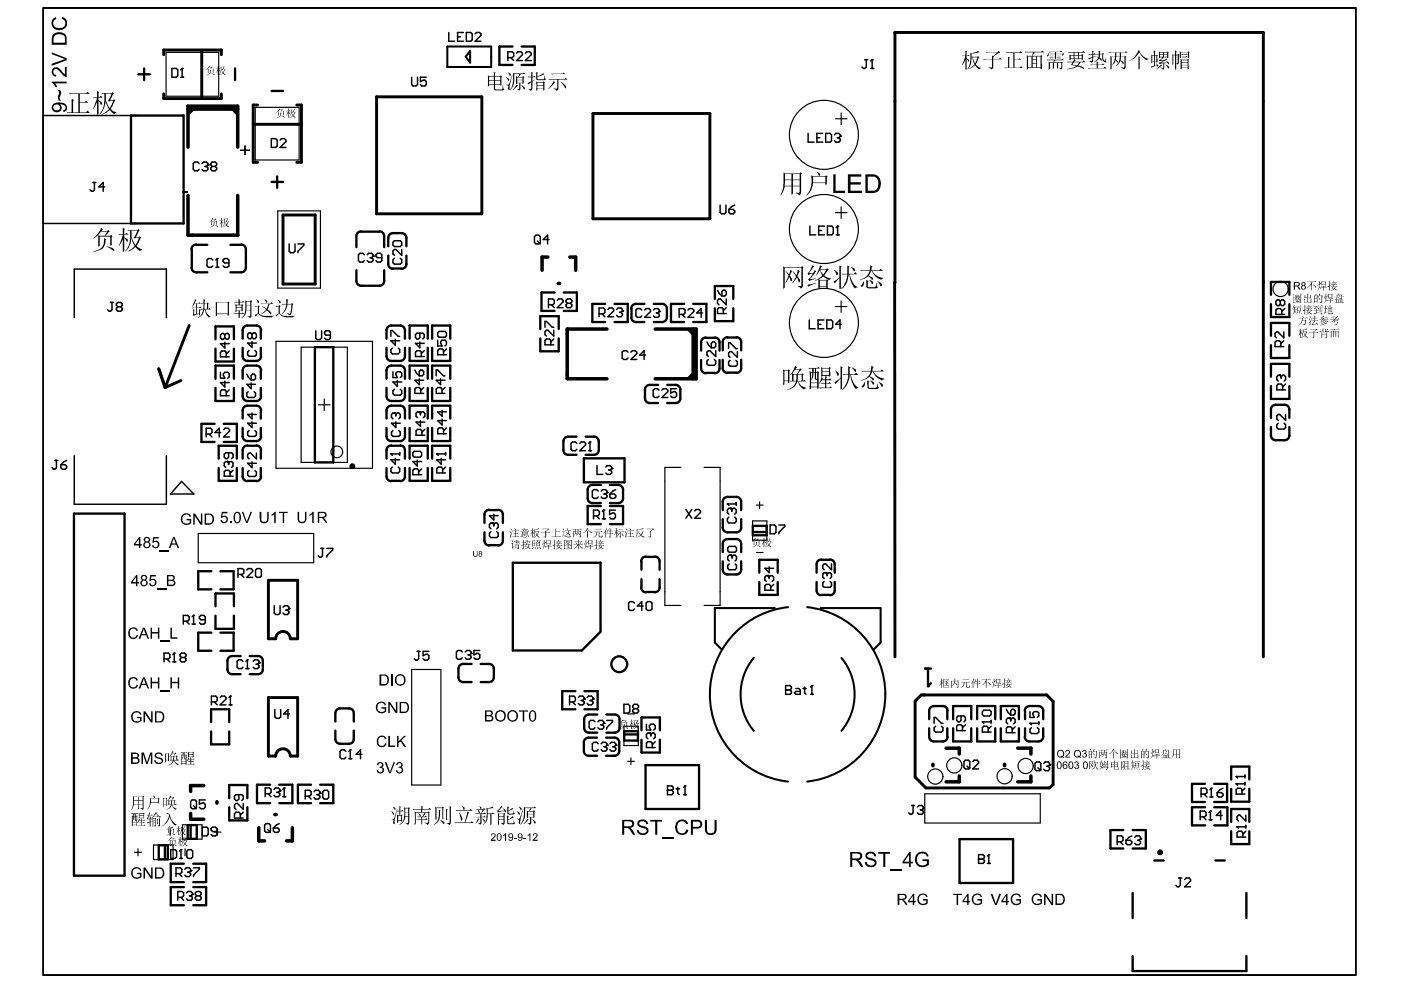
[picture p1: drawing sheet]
<svg xmlns="http://www.w3.org/2000/svg" width="289mm" height="203mm" viewBox="0 0 289 203" stroke-linecap="round" stroke-linejoin="round" font-family="sans-serif">
<path d="M8.9 1.6h270.7v199.6h-270.7z" fill="none" stroke="#000" stroke-width=".21"/>
<g fill="none" stroke="#000" stroke-width=".24">
<path d="M8.9 1.6h270.7v199.6h-270.7zM34.2 10.8h10.9v9.1h-10.9zM52.6 22.1h9.1v10.9h-9.1zM172.3 24.5h2.4M173.5 23.3v2.4M57.3 43.5h8.8v15.9h-8.8zM172.3 43.9h2.4M173.5 42.7v2.4M56.9 70.4h19.9v26.2h-19.9zM62.1 71.6h9.5v23.8h-9.5zM172.3 63.2h2.4M173.5 62.1v2.3"/>
<path d="M65.7 83.5h2.4M66.9 82.3v2.4M140.4 96.4h-3.3v28.5h3.3M145.2 96.4h3.3v28.5h-3.3M40.9 110.1h23.8v6h-23.8zM155.2 107.5h3v3.9h-3zM156 114h1.4M156 104.2h1.4M156.6 103.5v1.4M84.9 138.1h6v23.8h-6zM128.7 149.8h2.9v4h-2.9zM129.5 157.1h1.3"/>
<path d="M129.5 147.3h1.3M130.1 156.3v1.4M27.7 175.8h1.5M28.5 175.1v1.4M31.7 174.3h4v3h-4zM35.1 170.9v1.4M37.6 170.2h4.1v2.9h-4.1zM38.2 175.1v1.4M44.1 171.7h1.5M44.9 170.9v1.4M136.6 172.9h2.4M183.6 179.6h2.5"/>
<path d="M190.7 163.8h23.8v6h-23.8z"/>
<circle cx="169.9" cy="27.8" r="7.1"/>
<circle cx="169.9" cy="47.2" r="7.1"/>
<circle cx="264.1" cy="59.6" r="1.57"/>
<circle cx="169.9" cy="66.6" r="7.1"/>
<circle cx="69.5" cy="93.2" r="1.21"/>
<circle cx="196.8" cy="157.9" r="1.57"/>
<circle cx="211.5" cy="158" r="1.57"/>
<circle cx="192.9" cy="160.2" r="1.57"/>
<circle cx="207.2" cy="160.1" r="1.57"/>
</g>
<g fill="none" stroke="#000" stroke-width=".48">
<path d="M28.5 15.3h2.4M29.7 14.1v2.4M48.5 14.1v2.4M56 18.8h2.4M105.7 9.6h-2.7v3.8h2.7M107.6 9.6h2.7v3.8h-2.7M27 23.8h10.9v22.3h-10.9zM56 37.5h2.4M57.2 36.4v2.3M39.5 55.2a.97 .97 0 0 0 1 1h2.2M39.6 51.4v3.8M40.5 50.4a.97 .97 0 0 0-1 1"/>
<path d="M40.5 50.5h2.2M47.5 50.5h2.2M49.7 50.4a.97 .97 0 0 1 1 1v3.8a.97 .97 0 0 1-1 1h-2.2M73.5 55.8v2.2a.97 .97 0 0 0 1 1h3.8a.97 .97 0 0 0 .9-1v-2.2M74.5 47.7a.97 .97 0 0 0-1 1v2.3M74.5 47.8h3.8M78.3 47.7a.97 .97 0 0 1 .9 1v2.3M80.1 50.8v-1.7a.97 .97 0 0 1 .9-1h1.8a.97 .97 0 0 1 1 1v1.7M80.1 52.7v1.8a.97 .97 0 0 0 .9 1M81 55.4h1.8M83.8 52.7v1.8a.97 .97 0 0 1-1 1M44.4 70v-2.7h3.8v2.7"/>
<path d="M44.4 71.9v2.7h3.8v-2.7M44.4 78.1v-2.7h3.8v2.7M50 71.7v1.8a.97 .97 0 0 0 1 1h1.9a.97 .97 0 0 0 .9-1M53.8 68.1v1.8M53.8 71.7v1.8M53.8 76.4v1.7M53.8 76.4a.97 .97 0 0 0-.9-1h-1.9a.97 .97 0 0 0-1 1v1.7M53.8 68.1a.97 .97 0 0 0-.9-.9h-1.9a.97 .97 0 0 0-1 .9v1.8M64.9 71.6h3.8v23.8h-3.8zM79.7 78.1v-1.7a.97 .97 0 0 1 1-1h1.8a.97 .97 0 0 1 1 1v1.7M79.7 69.9v-1.8a.97 .97 0 0 1 1-.9h1.8a.97 .97 0 0 1 1 .9v1.8M79.7 71.7v1.8a.97 .97 0 0 0 1 1h1.8a.97 .97 0 0 0 1-1v-1.8"/>
<path d="M84.5 78.1v-2.7h3.7v2.7M84.5 71.7v2.8h3.7v-2.8M84.5 69.9v-2.7h3.7v2.7M89.1 78.1v-2.7h3.8v2.7M89.1 71.7v2.8h3.8v-2.8M89.1 69.9v-2.7h3.8v2.7M111.4 67.9v-2.7h3.8v2.7M111.4 69.8v2.7h3.8v-2.7M114.4 60.3h-2.7v3.8h2.7M116.2 60.3h2.8v3.8h-2.8M124.8 62.7h-2.6v3.7h2.6M126.7 62.7h2.8v3.7h-2.8"/>
<path d="M130.2 65.5a.97 .97 0 0 0 .9 .9h1.8M130.2 63.7v1.8M132.9 62.7h-1.8a.97 .97 0 0 0-.9 1M134.8 62.7h1.8a.97 .97 0 0 1 .9 1v1.8a.97 .97 0 0 1-.9 .9h-1.8M135.7 79.4h-1.7a.97 .97 0 0 0-1 1v1.8a.97 .97 0 0 0 1 .9h1.7M137.6 79.4h1.7a.97 .97 0 0 1 1 1v1.8a.97 .97 0 0 1-1 .9h-1.7M141.1 62.7h-2.7v3.7h2.7M143 62.7h2.7v3.7h-2.7M144.6 74.3v1.7a.97 .97 0 0 0 1 1M145.6 69.6a.97 .97 0 0 0-1 1v1.7M145.6 76.9h1.8M145.6 69.7h1.8"/>
<path d="M147.4 69.6a.97 .97 0 0 1 1 1v1.7M147.4 61.7v-2.7h3.8v2.7M147.4 63.6v2.7h3.8v-2.7M148.4 74.3v1.7a.97 .97 0 0 1-1 1M149.1 74.2v1.8a.97 .97 0 0 0 .9 .9M150 69.6a.97 .97 0 0 0-.9 .9v1.8M150 76.9h1.9M150 69.6h1.9M151.9 69.6a.97 .97 0 0 1 .9 .9v1.8M152.8 74.2v1.8a.97 .97 0 0 1-.9 .9M262.1 60.8v-2.6h3.8v2.6M262.1 62.8v2.6h3.8v-2.6"/>
<path d="M262.1 69.3v-2.7h3.8v2.7M262.1 71.2v2.7h3.8v-2.7M262.1 77.7v-2.6h3.8v2.6M262.1 79.6v2.7h3.8v-2.7M44.3 87.4h-2.8v3.8h2.8M44.4 80v2.7h3.8v-2.7M45.1 96.5v2.7h3.7v-2.7M45.1 94.6v-2.6h3.7v2.6M46.1 87.4h2.7v3.8h-2.7M50 88.3v1.7a.97 .97 0 0 0 1 1h1.9a.97 .97 0 0 0 .9-1M50 80v1.8a.97 .97 0 0 0 1 .9h1.9a.97 .97 0 0 0 .9-.9M50 96.5v1.8a.97 .97 0 0 0 1 1"/>
<path d="M51 91.9a.97 .97 0 0 0-1 1v1.7M51 99.2h1.9M51 92h1.9M52.9 91.9a.97 .97 0 0 1 .9 1M53.8 80v1.8M53.8 84.7v1.6M53.8 88.3v1.7M53.8 92.9v1.7M53.8 96.5v1.8M53.8 98.3a.97 .97 0 0 1-.9 1M53.8 84.7a.97 .97 0 0 0-.9-1h-1.9a.97 .97 0 0 0-1 1v1.6M79.7 88.3v1.7a.97 .97 0 0 0 1 1h1.8a.97 .97 0 0 0 1-1v-1.7"/>
<path d="M79.7 80v1.8a.97 .97 0 0 0 1 .9h1.8a.97 .97 0 0 0 1-.9v-1.8M79.7 96.5v1.8a.97 .97 0 0 0 1 1M79.7 86.3v-1.6a.97 .97 0 0 1 1-1h1.8a.97 .97 0 0 1 1 1v1.6M80.7 91.9a.97 .97 0 0 0-1 1v1.7M80.7 99.2h1.8M80.7 92h1.8M82.5 91.9a.97 .97 0 0 1 1 1v1.7M83.5 96.5v1.8a.97 .97 0 0 1-1 1M84.5 96.5v2.7h3.7v-2.7M84.5 88.3v2.7h3.7v-2.7M84.5 94.6v-2.6h3.7v2.6M84.5 80v2.7h3.7v-2.7"/>
<path d="M84.5 86.3v-2.6h3.7v2.6M89.1 96.5v2.7h3.8v-2.7M89.1 88.3v2.7h3.8v-2.7M89.1 94.6v-2.6h3.8v2.6M89.1 80v2.7h3.8v-2.7M89.1 86.3v-2.6h3.8v2.6M118.9 90.1h-1.7a.97 .97 0 0 0-1 1v1.8a.97 .97 0 0 0 1 .9h1.7M120.4 94.5h8.4v5h-8.4zM120.8 90.1h1.7a.97 .97 0 0 1 1 1v1.8a.97 .97 0 0 1-1 .9h-1.7M262.1 88.1v1.7a.97 .97 0 0 0 1 1h1.8a.97 .97 0 0 0 1-1v-1.7M262.1 86.2v-1.7a.97 .97 0 0 1 1-1h1.8a.97 .97 0 0 1 1 1v1.7M15.3 106h10.4v74.7h-10.4z"/>
<path d="M43.6 117.8h-2.7v3.8h2.7M45.5 117.8h2.7v3.8h-2.7M99.9 109.8v1.8a.97 .97 0 0 0 1 .9M100.9 105.2a.97 .97 0 0 0-1 .9v1.8M100.9 105.2h1.8M100.9 112.5h1.8M102.7 105.2a.97 .97 0 0 1 1 .9v1.8M103.7 109.8v1.8a.97 .97 0 0 1-1 .9M105.8 116.1h18v14.2l-3.8 3.9h-14.2zM123.9 100h-1.7a.97 .97 0 0 0-1 1v1.8a.97 .97 0 0 0 1 1h1.7M123.9 104.4h-2.7v3.7h2.7M125.8 100h1.7a.97 .97 0 0 1 1 1v1.8a.97 .97 0 0 1-1 1h-1.7"/>
<path d="M125.8 104.4h2.7v3.7h-2.7M132.3 115.8v1.7M132.3 119.5v1.7M133.2 114.8a.97 .97 0 0 0-1 1M133.2 114.9h1.9M135.1 114.8a.97 .97 0 0 1 .9 1v1.7M136 119.5v1.7a.97 .97 0 0 1-.9 1M149.1 113.9v-1.7a.97 .97 0 0 1 .9-1h1.9a.97 .97 0 0 1 .9 1v1.7M149.1 107.1v1.7a.97 .97 0 0 0 .9 1h1.9a.97 .97 0 0 0 .9-1v-1.7M149.1 115.8v1.7a.97 .97 0 0 0 .9 1h1.9a.97 .97 0 0 0 .9-1v-1.7M149.1 105.2v-1.7a.97 .97 0 0 1 .9-1h1.9a.97 .97 0 0 1 .9 1v1.7M155.3 108.5h2.8v1.9h-2.8z"/>
<path d="M155.3 109.8h2.8M156.6 118.1v-2.6h3.8v2.6M169.4 115.4a.97 .97 0 0 0-1 1v1.7M169.4 115.5h1.8M171.2 115.4a.97 .97 0 0 1 .9 1v1.7M43.6 130.5h-2.7v3.8h2.7M44.4 125.1v-2.7h3.8v2.7M44.4 127v2.7h3.8v-2.7M45.5 130.5h2.7v3.8h-2.7M49.6 135.3h-1.7a.97 .97 0 0 0-1 1v1.8a.97 .97 0 0 0 1 1h1.7M51.5 135.3h1.7a.97 .97 0 0 1 1 1v1.8a.97 .97 0 0 1-1 1h-1.7M97.3 137h-1.8a.97 .97 0 0 0-1 .9v1.8a.97 .97 0 0 0 1 1h1.8"/>
<path d="M99.1 137h1.8a.97 .97 0 0 1 .9 .9v1.8a.97 .97 0 0 1-.9 1h-1.8M132.2 121.2a.97 .97 0 0 0 1 1M133.2 122.1h1.9M156.6 120.1v2.6h3.8v-2.6M168.4 120.1v1.7a.97 .97 0 0 0 1 1M169.4 122.7h1.8M172.1 120.1v1.7a.97 .97 0 0 1-.9 1M190.8 137.9h1.2M191.4 137.9v3.7l.6-.7M43.5 149v-2.7h3.8v2.7M43.5 150.9v2.7h3.8v-2.7M69.2 150.7v1.8a.97 .97 0 0 0 .9 .9h1.9a.97 .97 0 0 0 1-.9v-1.8"/>
<path d="M69.2 148.9v-1.8a.97 .97 0 0 1 .9-1h1.9a.97 .97 0 0 1 1 1v1.8M118.7 142.6h-2.8v3.7h2.8M120.5 142.6h2.7v3.7h-2.7M123.1 152.2h-1.7a.97 .97 0 0 0-1 .9v1.8a.97 .97 0 0 0 1 1h1.7M123.2 147.4h-1.8a.97 .97 0 0 0-.9 1v1.8a.97 .97 0 0 0 .9 .9h1.8M125 152.2h1.7a.97 .97 0 0 1 1 .9v1.8a.97 .97 0 0 1-1 1h-1.7M125.1 147.4h1.7a.97 .97 0 0 1 1 1v1.8a.97 .97 0 0 1-1 .9h-1.7M128.7 150.8h2.9v2h-2.9zM128.7 151.5h2.9M132.3 150.7v-2.7h3.8v2.7M132.3 152.6v2.6h3.8v-2.6M133.1 157.8h11.1v9.1h-11.1z"/>
<path d="M191.6 150.2v1.8a.97 .97 0 0 0 1 1h1.9a.97 .97 0 0 0 .9-1M195.4 146.6v1.8M195.4 150.2v1.8M195.4 146.6a.97 .97 0 0 0-.9-.9h-1.9a.97 .97 0 0 0-1 .9v1.8M196.6 148.4v-2.7h3.7v2.7M196.6 150.2v2.8h3.7v-2.8M201.5 148.4v-2.7h3.7v2.7M201.5 150.2v2.8h3.7v-2.8M206.4 148.4v-2.7h3.7v2.7M206.4 150.2v2.8h3.7v-2.8M211.3 146.6a.97 .97 0 0 1 1-.9h1.9a.97 .97 0 0 1 .9 .9v1.8M211.4 146.6v1.8"/>
<path d="M211.4 150.2v1.8M215.1 150.2v1.8a.97 .97 0 0 1-.9 1h-1.9a.97 .97 0 0 1-1-1M32.7 174.4h1.9v2.9h-1.9zM34 174.4v2.9M37.9 178.2h-2.7v3.8h2.7M38.7 170.2h1.9v2.8h-1.9zM39.3 170.2v2.8M39.9 178.2h2.6v3.8h-2.6M47.3 164.7v-2.8h3.7v2.8M47.3 166.5v2.7h3.7v-2.7M55.7 161.9h-2.7v3.8h2.7M57.6 161.9h2.7v3.8h-2.7"/>
<path d="M64.2 161.9h-2.8v3.8h2.8M66 161.9h2.7v3.8h-2.7M197.9 173.1h11v9.1h-11zM231.7 171.2h-2.7v3.8h2.7M233.6 171.2h2.7v3.8h-2.7M238 177.5h2M248.5 161.7h-2.7v3.7h2.7M248.5 166.5h-2.7v3.8h2.7M250.4 166.5h2.7v3.8h-2.7M250.4 161.7h2.7v3.7h-2.7M250.6 177.5h2M253.9 160.8v-2.7h3.7v2.7"/>
<path d="M253.9 162.7v2.7h3.7v-2.7M253.9 169.5v-2.6h3.7v2.6M253.9 171.5v2.6h3.7v-2.6M37.9 183h-2.7v3.7h2.7M39.9 183h2.6v3.7h-2.6M233.6 184.2v5.2M233.6 197.2v3.1h23.4v-3.1M257 184.2v5.2"/>
<circle cx="127.7" cy="137" r="1.63"/>
</g>
<g fill="none" stroke="#000" stroke-width=".6">
<path d="M33.8 11.3v-1h11.8v1M33.8 19.4v.9h11.8v-.9M41.6 10.3v10M77.7 20h21.7v24.1h-21.7zM39.9 22.5l-1.1 1M48 22.5l1 1.2M52.2 25.6h10M53.1 21.7h-.9v11.8h.9M61.2 21.7h1v11.8h-1M122.3 23.4h24.1v21.7h-24.1zM58.4 44.3h6.6v14.3h-6.6zM32.7 76.1l1.4 3.8"/>
<path d="M37.3 78.5l-3.2 1.4M39 67.2l-4.9 12.7M142 67.9l1 1.1M143 77.1l-1.2 1M55.4 119.7h6v12.1h-1.5a1.51 1.51 0 0 0-1.5-1.5 1.51 1.51 0 0 0-1.5 1.5h-1.5zM184.6 135.5v-128.8l75.9 .1v128.7M55.4 143.9h6v12.1h-1.5a1.51 1.51 0 0 0-1.5-1.5 1.51 1.51 0 0 0-1.5 1.5h-1.5zM190 143.4h25.9l1.3 1.3v17.1l-.7 .7h-25.5l-2.3-2.2v-15.7z"/>
<circle cx="72.7" cy="96.2" r=".3"/>
<circle cx="239.3" cy="175.8" r=".3"/>
</g>
<g fill="none" stroke="#000" stroke-width=".72">
<path d="M38.8 30.4v-8.5h10.2v8.5M38.8 22.5h10.2M38.8 40.3v8.2h10.2v-8.2M113 53h-1.2v2.8M115.1 58.5h.3M117.5 53h1.2v2.8M125.2 67.9h-8.2v10.2h8.2M135.1 67.9h8.5v10.2h-8.5M143 67.9v10.2M192.4 157.7v.3M195.1 154.3h2.7v1.3M207.2 157.7v.3"/>
<path d="M209.9 154.3h2.7v1.3M39.3 167.8v1.2h2.7M42 162.1h-2.7v1.2M44.7 165.4v.3M53.4 170.8v2.7h1.2M56.7 168h.3M60.3 170.8v2.7h-1.2M197.8 160.1v1.2h-2.7M212.6 160.1v1.2h-2.7"/>
</g>
<g fill="none" stroke="#000" stroke-width=".3">
<path d="M35.5 14.1h.9l.3 .3v1.2l-.3 .3h-.9zM37.3 15.9h.6M37.3 14.4l.3-.3v1.8M84.9 15.9v1.5l.3 .3h.6l.3-.3v-1.5M87.9 15.9h-1.2v.9l.6-.3h.3l.3 .3v.6l-.3 .3h-.6l-.3-.3M92.6 6.7v1.8h1.2M94.4 7.6h.6M95.6 6.7h-1.2v1.8h1.2M96.2 6.7h.9l.3 .3v1.2l-.3 .3h-.9zM98 7l.3-.3h.6l.3 .3v.3l-1.2 1.2h1.2M104.7 11.9h.9l.3-.3v-.6l-.3-.3h-.9v1.8M105.3 11.9l.6 .6"/>
<path d="M106.5 11l.3-.3h.6l.3 .3v.3l-1.2 1.2h1.2M108.4 11l.3-.3h.6l.3 .3v.3l-1.2 1.2h1.2M178.4 12.3h.6M178.7 12.3v1.5l-.3 .3h-.3l-.3-.3M179.6 14.1h.6M179.6 12.6l.3-.3v1.8M19.2 37.7h.6M19.5 37.7v1.5l-.3 .3h-.3l-.3-.3M21.6 38.6h-1.2l.9-.9v1.8M28.2 23.8h-19.3v22.3h19.3M41.1 33.7l-.3-.3h-.6l-.3 .3v1.2l.3 .3h.6l.3-.3M41.7 33.7l.3-.3h.6l.3 .3v.3l-.3 .3"/>
<path d="M42.3 34.3h.3M42.6 34.3l.3 .3v.3l-.3 .3h-.6l-.3-.3M43.8 34.3l-.3-.3v-.3l.3-.3h.6l.3 .3v.3l-.3 .3M43.8 34.3l-.3 .3v.3l.3 .3h.6l.3-.3v-.3l-.3-.3M43.8 34.3h.6M56 28.6h.9l.3 .3v1.2l-.3 .3h-.9zM57.8 28.9l.3-.3h.6l.3 .3v.3l-1.2 1.2h1.2M166.7 27.5v1.8h1.2M168.5 28.4h.6M169.7 27.5h-1.2v1.8h1.2M170.3 27.5h.9l.3 .3v1.2l-.3 .3h-.9zM172.1 27.8l.3-.3h.6l.3 .3v.3l-.3 .3"/>
<path d="M172.7 28.4h.3M173 28.4l.3 .3v.3l-.3 .3h-.6l-.3-.3M43.9 53.6l-.3-.3h-.6l-.3 .3v1.2l.3 .3h.6l.3-.3M44.5 53.6l.3-.3v1.8M44.5 55.1h.6M47.2 54.2h-.9l-.3-.3v-.3l.3-.3h.6l.3 .3v1.2l-.3 .3h-.6l-.3-.3M59.6 50.3v1.5l.3 .3h.6l.3-.3v-1.5M61.4 50.3h1.2v.3l-1.2 1.2v.3M75.1 52.6l-.3-.3h-.6l-.3 .3v1.2l.3 .3h.6l.3-.3M75.7 52.6l.3-.3h.6l.3 .3v.3l-.3 .3M76.3 53.2h.3M76.6 53.2l.3 .3v.3l-.3 .3h-.6l-.3-.3"/>
<path d="M78.7 53.2h-.9l-.3-.3v-.3l.3-.3h.6l.3 .3v1.2l-.3 .3h-.6l-.3-.3M81.3 49.7h1.2l.3 .3v.6l-.3 .3h-1.2l-.3-.3v-.6zM81.3 53.3l-.3 .3v.6l.3 .3h1.2l.3-.3v-.6l-.3-.3M82.8 51.5v1.2l-1.2-1.2h-.3l-.3 .3v.6l.3 .3M110.5 48.5h.6l.3 .3v1.2l-.3 .3h-.6l-.3-.3v-1.2zM110.8 49.7l.6 .6M113.2 49.4h-1.2l.9-.9v1.8M148 59.9l.3 .6 .6 .6M148.5 42.3v1.5l.3 .3h.6l.3-.3v-1.5M149.2 59.9h.3l.3 .3v.6l-.3 .3h-.6v-.9zM150.3 43.2h.9l.3 .3v.3l-.3 .3h-.6l-.3-.3zM151.5 42.3l-.6 .3-.6 .6"/>
<path d="M167 46.6v1.9h1.2M168.8 47.5h.6M170 46.6h-1.2v1.9h1.2M170.6 46.6h.9l.3 .3v1.3l-.3 .3h-.9zM172.4 48.5h.6M172.4 46.9l.3-.3v1.9M15.3 65.5v-10h19v10M22.8 62.4h.6M23.1 62.4v1.5l-.3 .3h-.3l-.3-.3M24.3 63.3l-.3-.3v-.3l.3-.3h.6l.3 .3v.3l-.3 .3M24.3 63.3l-.3 .3v.3l.3 .3h.6l.3-.3v-.3l-.3-.3M24.3 63.3h.6"/>
<path d="M45.5 76.8v1.2h.9l-.3-.6v-.3l.3-.3h.6l.3 .3v.6l-.3 .3M46.4 69.1l-.3-.3h-.3l-.3 .3v.6l.3 .3h.3l.3-.3M46.4 78.6v1.2l-.9-.9h1.8M46.4 69.1v.6M46.4 70.6v1.2l-.9-.9h1.8M46.4 69.1l.3-.3h.3l.3 .3v.6l-.3 .3h-.3l-.3-.3M46.7 73.6v-.9l-.3-.3h-.6l-.3 .3v.9h1.8M47.3 72.4l-.6 .6M50.9 77.2l.3 .6 .6 .6M51.4 72.3l-.3 .3v.6l.3 .3h1.2l.3-.3v-.6l-.3-.3M51.8 79v1.2l-.9-.9h1.8M52 69l-.3-.3h-.3l-.3 .3v.6l.3 .3h.3l.3-.3"/>
<path d="M52 69l.3-.3h.3l.3 .3v.6l-.3 .3h-.3l-.3-.3M52 69v.6M52 70.5v1.2l-.9-.9h1.8M52.1 77.2h.3l.3 .3v.6l-.3 .3h-.6v-.9zM65.1 68.2v1.6l.3 .3h.6l.3-.3v-1.6M68.1 69.1h-.9l-.3-.3v-.3l.3-.3h.6l.3 .3v1.3l-.3 .3h-.6l-.3-.3M80.6 69.4v-1.2h.3l1.2 1.2h.3M80.9 71.8l-.3 .3v.6l.3 .3h1.2l.3-.3v-.6l-.3-.3M81 76.7v1.2h.9l-.3-.6v-.3l.3-.3h.6l.3 .3v.6l-.3 .3M81.5 70v1.2l-.9-.9h1.8M81.9 78.5v1.2l-.9-.9h1.8M85.6 76.3l.3 .6 .6 .6"/>
<path d="M86.5 78.1v1.2l-.9-.9h1.8M86.6 68.7v.9l-.3 .3h-.3l-.3-.3v-.6l.3-.3h1.2l.3 .3v.6l-.3 .3M86.6 70.5v1.2l-.9-.9h1.8M86.8 76.3h.3l.3 .3v.6l-.3 .3h-.6v-.9zM86.9 73.6v-1l-.3-.3h-.6l-.3 .3v1h1.8M87.4 79.9l-.6 .7M87.5 72.3l-.6 .6M90 77.5v-1.2h.3l1.2 1.2h.3M90.3 70.2v1.2h.9l-.3-.6v-.3l.3-.3h.6l.3 .3v.6l-.3 .3M90.6 68.4h1.2l.3 .3v.6l-.3 .3h-1.2l-.3-.3v-.6zM90.9 78.1v1.2l-.9-.9h1.8M91.5 73.2v-.9l-.3-.3h-.6l-.3 .3v.9h1.8"/>
<path d="M91.8 79.9l-.6 .7M92.1 72l-.6 .6M112.4 67.5v-1.2h.3l1.2 1.2h.3M113.1 62.9h.9l.3-.3v-.6l-.3-.3h-.9v1.8M113.6 71.1v-.9l-.3-.3h-.6l-.3 .3v.9h1.8M113.7 62.9l.6 .6M114.2 68.1v1.2l-1.2-1.2h-.3l-.3 .3v.6l.3 .3M114.2 69.9l-.6 .6M114.9 62l.3-.3h.6l.3 .3v.3l-1.2 1.2h1.2M117 62.6l-.3 .3v.3l.3 .3h.6l.3-.3v-.3l-.3-.3M117 62.6l-.3-.3v-.3l.3-.3h.6l.3 .3v.3l-.3 .3M117 62.6h.6"/>
<path d="M123.5 64.7h.9l.4-.3v-.6l-.4-.3h-.9v1.8M124.1 64.7l.7 .6M125.4 63.8l.3-.3h.6l.3 .3v.3l-1.2 1.2h1.2M127.2 63.8l.3-.3h.6l.3 .3v.3l-.3 .3M127.8 64.4h.3M128.1 64.4l.3 .3v.3l-.3 .3h-.6l-.3-.3M129.5 72.6l-.3-.3h-.6l-.3 .3v1.3l.3 .3h.6l.3-.3M130.1 72.6l.3-.3h.6l.3 .3v.3l-1.2 1.3h1.2M132.3 64l-.3-.3h-.6l-.3 .3v1.2l.3 .3h.6l.3-.3M133 64l.3-.3h.6l.3 .3v.3l-1.2 1.2h1.2M133.1 73.3h-1.2l.9-1v1.9M134.8 64l.3-.3h.6l.3 .3v.3l-.3 .3"/>
<path d="M135.4 64.6h.3M135.7 64.6l.3 .3v.3l-.3 .3h-.6l-.3-.3M140.1 64.9h.9l.3-.3v-.6l-.3-.3h-.9v1.8M140.7 64.9l.6 .6M141.9 64l.3-.3h.6l.3 .3v.3l-1.2 1.2h1.2M144.9 64.6h-1.2l.9-.9v1.8M145.8 70.5l.3 .6 .6 .6M146.1 74.2l-.3 .3v.6l.3 .3h1.2l.3-.3v-.6l-.3-.3M147 70.5h.3l.3 .3v.6l-.3 .3h-.6v-.9zM147.6 72.3v1.3l-1.2-1.3h-.3l-.3 .3v.7l.3 .3M149.2 64.7v-.9l-.3-.3h-.6l-.3 .3v.9h1.8M149.8 61.7v1.2l-1.2-1.2h-.3l-.3 .3v.6l.3 .3"/>
<path d="M149.8 63.5l-.6 .6M150.3 71.9v-1.2h.3l1.2 1.2h.3M150.6 74.3l-.3 .3v.6l.3 .3h1.2l.3-.3v-.6l-.3-.3M152.1 72.5v1.2l-1.2-1.2h-.3l-.3 .3v.6l.3 .3M166.9 66v1.8h1.2M168.7 66.9h.6M169.9 66h-1.2v1.8h1.2M170.5 66h.9l.3 .3v1.2l-.3 .3h-.9zM173.5 66.9h-1.2l.9-.9v1.8M264 62.1l-.3-.3h-.3l-.3 .3v.7l.3 .3h.3l.3-.3M264 62.1l.3-.3h.3l.3 .3v.7l-.3 .3h-.3l-.3-.3M264 62.1v.7"/>
<path d="M264.2 71.5v-.9l-.3-.3h-.6l-.4 .3v.9h1.9M264.2 77.7l-.3-.3h-.3l-.3 .3v.6l.3 .3M264.2 77.7l.3-.3h.3l.3 .3v.6l-.3 .3M264.2 77.7v.3M264.3 64.9v-.9l-.3-.3h-.6l-.3 .3v.9h1.8M264.8 68.5v1.2l-1.2-1.2h-.3l-.4 .3v.6l.4 .3M264.8 70.3l-.6 .6M264.9 63.7l-.6 .6M265.1 79.2l-.6 .6M11.3 95h.6M11.6 95v1.5l-.3 .3h-.3l-.3-.3M12.5 95.9h.9l.3 .3v.3l-.3 .3h-.6l-.3-.3z"/>
<path d="M13.7 95l-.6 .3-.6 .6M15.3 94v10h19v-10M37.4 99.3l2.6 2.6h-4.8zM42.5 89.5h.9l.3-.3v-.6l-.3-.3h-.9v1.8M43.1 89.5l.6 .6M45.5 89.2h-1.2l.9-.9v1.8M46.1 88.6l.3-.3h.6l.3 .3v.3l-1.2 1.2h1.2M46.7 81.6v-.9l-.3-.3h-.6l-.3 .3v.9h1.8M47.2 93.4v.9l-.4 .3h-.3l-.3-.3v-.6l.3-.3h1.3l.3 .3v.6l-.3 .3M47.2 95.5l-.4-.3h-.3l-.3 .3v.6l.3 .3M47.2 95.5l.3-.3h.3l.3 .3v.6l-.3 .3M47.2 95.5v.3"/>
<path d="M47.3 80.4l-.6 .6M47.5 98.2v-.9l-.3-.3h-.7l-.3 .3v.9h1.9M48.1 97l-.6 .6M51.2 80.8l-.3 .3v.6l.3 .3h1.2l.3-.3v-.6l-.3-.3M51.4 88.8l-.3 .3v.6l.3 .3h1.2l.3-.3v-.6l-.3-.3M51.4 97.1l-.3 .3v.6l.3 .3h1.2l.3-.3v-.6l-.3-.3M52 87v1.2l-.9-.9h1.8M52 85.2v1.2l-.9-.9h1.8M52 95.3v1.2l-.9-.9h1.8M52.9 93.5v1.2l-1.2-1.2h-.3l-.3 .3v.6l.3 .3M80.9 96.4l-.3 .3v.6l.3 .3h1.2l.3-.3v-.6l-.3-.3M81 88.8l-.3 .3v.6l.3 .3h1.2l.3-.3v-.6l-.3-.3"/>
<path d="M81.3 80.3l-.3 .3v.6l.3 .3h1.2l.3-.3v-.6l-.3-.3M81.5 94.5v1.3l-.9-.9h1.8M81.6 87v1.2l-.9-.9h1.8M81.6 85.5l-.3-.3h-.3l-.3 .3v.6l.3 .3M81.6 85.5l.3-.3h.3l.3 .3v.6l-.3 .3M81.6 85.5v.3M82.4 93.3v.6M82.4 93.6h-1.8l.3 .3M85.4 93.1h1.2l.3 .3v.6l-.3 .3h-1.2l-.3-.3v-.6zM86 94.9v1.2l-.9-.9h1.8M86.3 97.9v-.9l-.3-.3h-.6l-.3 .3v.9h1.8M86.7 85.3l-.3-.3h-.3l-.3 .3v.6l.3 .3"/>
<path d="M86.7 86.8v1.2l-.9-.9h1.8M86.7 85.3v.3M86.7 85.3l.3-.3h.3l.3 .3v.6l-.3 .3M86.8 81.2v-1l-.3-.3h-.6l-.3 .3v1h1.8M86.9 96.7l-.6 .6M87 89.8v-.9l-.3-.3h-.6l-.3 .3v.9h1.8M87.6 88.6l-.6 .6M91 94.5v1.3l-.9-.9h1.8M91.2 84.7v1.2l-.9-.9h1.8M91.2 86.5v1.2l-.9-.9h1.8M91.2 81.2v-1l-.3-.3h-.6l-.3 .3v1h1.8M91.3 97.6v-.9l-.3-.3h-.6l-.3 .3v.9h1.8"/>
<path d="M91.5 89.5v-.9l-.3-.3h-.6l-.3 .3v.9h1.8M91.9 93.6h-1.8l.3 .3M91.9 96.4l-.6 .6M91.9 93.3v.6M92.1 88.3l-.6 .6M119 91.5l-.3-.3h-.6l-.3 .3v1.2l.3 .3h.6l.3-.3M119.6 91.5l.3-.3h.6l.3 .3v.3l-1.2 1.2h1.2M121.4 93h.6M121.4 91.5l.3-.3v1.8M123.1 96.1v1.8h1.2M124.9 96.4l.3-.3h.6l.3 .3v.3l-.3 .3M125.5 97h.3"/>
<path d="M125.8 97l.3 .3v.3l-.3 .3h-.6l-.3-.3M135.9 80.5l-.3-.3h-.6l-.3 .3v1.2l.3 .3h.6l.3-.3M136.5 80.5l.3-.3h.6l.3 .3v.3l-1.2 1.2h1.2M139.5 80.2h-1.2v.9l.6-.3h.3l.3 .3v.6l-.3 .3h-.6l-.3-.3M263.6 87.3l-.3 .3v.6l.3 .3h1.2l.3-.3v-.6l-.3-.3M264.5 80.4v-.9l-.3-.3h-.6l-.3 .3v.9h1.8M265.1 85.5v1.2l-1.2-1.2h-.3l-.3 .3v.6l.3 .3M49.1 118.5h.9l.3-.3v-.6l-.3-.3h-.9v1.8M49.7 118.5l.6 .6M50.9 117.6l.3-.3h.6l.3 .3v.3l-1.2 1.2h1.2M53 117.3h.6l.3 .3v1.2l-.3 .3h-.6l-.3-.3v-1.2zM66.2 113.1h.6"/>
<path d="M66.5 113.1v1.5l-.3 .3h-.3l-.3-.3M67.4 113.1h1.2v.3l-1.2 1.2v.3M101.2 109.7l-.3 .3v.6l.3 .3h1.2l.3-.3v-.6l-.3-.3M101.8 108.2l-.3-.3h-.3l-.3 .3v.6l.3 .3M101.8 108.2l.3-.3h.3l.3 .3v.6l-.3 .3M101.8 106.1v1.2l-.9-.9h1.8M101.8 108.2v.3M122.4 106.4h.9l.3-.3v-.6l-.3-.3h-.9v1.8M123 106.4l.6 .6M123.4 101.3l-.3-.3h-.6l-.3 .3v1.2l.3 .3h.6l.3-.3M124 101.3l.3-.3h.6l.3 .3v.3l-.3 .3M124.2 105.5l.3-.3v1.8"/>
<path d="M124.2 107h.6M124.6 101.9h.3M124.9 101.9l.3 .3v.3l-.3 .3h-.6l-.3-.3M125.8 101.9h.9l.3 .3v.3l-.3 .3h-.6l-.3-.3zM126.9 105.2h-1.2v.9l.6-.3h.3l.3 .3v.6l-.3 .3h-.6l-.3-.3M127 101l-.6 .3-.6 .6M141.5 105.1l1.2 1.8M142.7 105.1l-1.2 1.8M143.3 105.4l.3-.3h.6l.3 .3v.3l-1.2 1.2h1.2M150.3 106.7l-.3 .3v.6l.3 .3h1.2l.3-.3v-.6l-.3-.3M150.4 116.3l-.3 .3v.6l.3 .3h1.2l.3-.3v-.6l-.3-.3M150.4 112.7h1.2l.3 .3v.6l-.3 .3h-1.2l-.3-.3v-.6z"/>
<path d="M150.9 105.2l-.3-.3h-.3l-.3 .3v.6l.3 .3M150.9 105.2l.3-.3h.3l.3 .3v.6l-.3 .3M150.9 105.2v.3M151 114.8l-.3-.3h-.3l-.3 .3v.6l.3 .3M151 114.8l.3-.3h.3l.3 .3v.6l-.3 .3M151 114.8v.3M151.8 103.7v.6M151.8 104h-1.8l.3 .3M158.6 119l-.3-.3h-.3l-.3 .3v.6l.3 .4M158.6 119l.3-.3h.3l.3 .3v.6l-.3 .4M158.6 116.9v1.2l-.9-.9h1.8M158.6 119v.3"/>
<path d="M158.8 108.3h.9l.3 .3v1.2l-.3 .3h-.9zM160.6 108.3h1.2v.3l-1.2 1.2v.3M170 120l-.3 .3v.6l.3 .3h1.2l.3-.3v-.6l-.3-.3M170.6 118.4l-.3-.3h-.3l-.3 .3v.6l.3 .3M170.6 118.4l.3-.3h.3l.3 .3v.6l-.3 .3M170.6 118.4v.3M171.5 116.3v1.2l-1.2-1.2h-.3l-.3 .3v.6l.3 .3M33.8 135.9h.9l.3-.3v-.6l-.3-.3h-.9v1.8M34.4 135.9l.6 .6M35.6 135l.3-.3v1.8M35.6 136.5h.6M37.4 135.6l-.3-.3v-.3l.3-.3h.6l.3 .3v.3l-.3 .3"/>
<path d="M37.4 135.6l-.3 .3v.3l.3 .3h.6l.3-.3v-.3l-.3-.3M37.4 135.6h.6M37.8 128.2h.9l.3-.3v-.6l-.3-.3h-.9v1.8M38.4 128.2l.6 .6M39.6 127.3l.3-.3v1.8M39.6 128.8h.6M42.3 127.9h-.9l-.3-.3v-.3l.3-.3h.6l.3 .3v1.2l-.3 .3h-.6l-.3-.3M50.1 136.4l-.3-.3h-.6l-.3 .3v1.2l.3 .3h.6l.3-.3M50.7 137.9h.6M50.7 136.4l.3-.3v1.8M52.2 136.4l.3-.3h.6l.3 .3v.3l-.3 .3M52.8 137h.3"/>
<path d="M53.1 137l.3 .3v.3l-.3 .3h-.6l-.3-.3M56.6 125v1.5l.3 .3h.6l.3-.3v-1.5M58.4 125.3l.3-.3h.6l.3 .3v.3l-.3 .3M59 125.9h.3M59.3 125.9l.3 .3v.3l-.3 .3h-.6l-.3-.3M80.8 139.1v2.3M86 134.4h.6M86.3 134.4v1.5l-.3 .3h-.3l-.3-.3M88.5 134.4h-1.3v.9l.7-.3h.3l.3 .3v.6l-.3 .3h-.7l-.3-.3M95.3 134.5l-.3-.3h-.6l-.3 .3v1.2l.3 .3h.6l.3-.3M95.9 134.5l.3-.3h.6l.3 .3v.3l-.3 .3M96.5 135.1h.3"/>
<path d="M96.8 135.1l.3 .3v.3l-.3 .3h-.6l-.3-.3M98.9 134.2h-1.2v.9l.6-.3h.3l.3 .3v.6l-.3 .3h-.6l-.3-.3M130.8 124.4l-.3-.3h-.6l-.3 .3v1.2l.3 .3h.6l.3-.3M132.7 125h-1.3l.9-.9v1.8M133.6 124.1h.6l.3 .3v1.2l-.3 .3h-.6l-.3-.3v-1.2zM158.9 121.8v-.9l-.3-.3h-.6l-.3 .3v.9h1.8M159.5 120.6l-.6 .6M43.6 144.8h.9l.3-.3v-.6l-.3-.3h-.9v1.8M44.2 144.8l.6 .6M45.4 143.9l.3-.3h.6l.3 .3v.3l-1.2 1.2h1.2M47.2 145.4h.6M47.2 143.9l.3-.3v1.8"/>
<path d="M56.7 146.4v1.5l.3 .3h.6l.3-.3v-1.5M59.7 147.3h-1.2l.9-.9v1.8M71.3 155l-.3-.3h-.6l-.3 .3v1.2l.3 .3h.6l.3-.3M71.9 155l.3-.3v1.8M71.9 156.5h.6M74.6 155.6h-1.2l.9-.9v1.8M117.5 144.8h.9l.3-.3v-.6l-.3-.3h-.9v1.8M118.1 144.8l.6 .6M119.3 143.9l.3-.3h.6l.3 .3v.3l-.3 .3M119.9 144.5h.3M120.2 144.5l.3 .3v.3l-.3 .3h-.6l-.3-.3M121.1 143.9l.3-.3h.6l.3 .3v.3l-.3 .3"/>
<path d="M121.7 144.5h.3M122 144.5l.3 .3v.3l-.3 .3h-.6l-.3-.3M122.7 148.9l-.3-.3h-.6l-.3 .3v1.2l.3 .3h.6l.3-.3M123.3 148.9l.3-.3h.6l.3 .3v.3l-.3 .3M123.4 153.4l-.3-.3h-.6l-.3 .3v1.2l.3 .3h.6l.3-.3M123.9 149.5h.3M124 153.4l.3-.3h.6l.3 .3v.3l-.3 .3M124.2 149.5l.3 .3v.3l-.3 .3h-.6l-.3-.3M124.6 154h.3M124.9 154l.3 .3v.3l-.3 .3h-.6l-.3-.3M125.1 148.6h1.2v.3l-1.2 1.2v.3M125.8 153.4l.3-.3h.6l.3 .3v.3l-.3 .3"/>
<path d="M126.4 154h.3M126.7 154l.3 .3v.3l-.3 .3h-.6l-.3-.3M128.7 145.3h.9l.3 .3v1.2l-.3 .3h-.9zM130.8 146.2l-.3 .3v.3l.3 .3h.6l.3-.3v-.3l-.3-.3M130.8 146.2l-.3-.3v-.3l.3-.3h.6l.3 .3v.3l-.3 .3M130.8 146.2h.6M133.3 149.4v1.2h.9l-.3-.6v-.3l.3-.3h.6l.3 .3v.6l-.3 .3M134.2 151.5l-.3-.3h-.3l-.3 .3v.6l.3 .3M134.2 151.5l.3-.3h.3l.3 .3v.6l-.3 .3M134.2 151.5v.3M134.5 154.2v-.9l-.3-.3h-.6l-.3 .3v.9h1.8M135.1 153l-.6 .6"/>
<path d="M162 141.4h.9l.3 .3v.3l-.3 .3 .3 .3v.3l-.3 .3h-.9zM162 142.3h.9M164.1 142h.6l.3 .3v.9h-.9l-.3-.3 .3-.3h.9M165.6 142h.6M165.9 141.7v1.2l.3 .3M167.1 143.2h.6M167.1 141.7l.3-.3v1.8M192.6 149.2v-1.2h.3l1.3 1.2h.3M192.9 149.8l-.3 .3v.6l.3 .3h1.3l.3-.3v-.6l-.3-.3M198.2 147.7v.9l-.3 .3h-.3l-.3-.3v-.6l.3-.3h1.2l.3 .3v.6l-.3 .3M198.5 150.7v-.9l-.3-.3h-.6l-.3 .3v.9h1.8M199.1 149.5l-.6 .6"/>
<path d="M199.1 156.8h.6l.3 .3v1.2l-.3 .3h-.6l-.3-.3v-1.2zM199.4 158l.6 .6M200.6 157.1l.3-.3h.6l.3 .3v.3l-1.2 1.2h1.2M202.9 146.5h1.2l.3 .3v.6l-.3 .3h-1.2l-.3-.3v-.6zM203.8 151v-.9l-.3-.3h-.6l-.3 .3v.9h1.8M204.4 148.9h-1.8l.3 .3M204.4 149.8l-.6 .6M204.4 148.6v.6M207.5 146.3l.3 .6 .6 .6M208.4 148.4l-.3-.3h-.3l-.3 .3v.6l.3 .3M208.4 148.4l.3-.3h.3l.3 .3v.6l-.3 .3M208.4 148.4v.3"/>
<path d="M208.7 151.1v-.9l-.3-.3h-.6l-.3 .3v.9h1.8M208.7 146.3h.3l.3 .3v.6l-.3 .3h-.6v-.9zM209.3 149.9l-.6 .6M212.4 146.8v1.2h.9l-.3-.6v-.3l.3-.3h.6l.3 .3v.6l-.3 .3M212.7 150.1l-.3 .3v.6l.3 .3h1.2l.3-.3v-.6l-.3-.3M213.7 157.2h.7l.3 .3v1.2l-.3 .3h-.7l-.3-.3v-1.2zM214 158.4l.7 .6M214.2 149.2h-1.8l.3 .3M214.2 148.9v.6M215.3 157.5l.3-.3h.6l.3 .3v.3l-.3 .3M215.9 158.1h.3M216.2 158.1l.3 .3v.3l-.3 .3h-.6l-.3-.3"/>
<path d="M256.7 159.9v.6M35.2 175.3h.9l.3 .3v1.2l-.3 .3h-.9zM37 177.1h.6M37 175.6l.3-.3v1.8M38.1 179.3l.3-.3h.6l.3 .3v.3l-.3 .3M38.7 179.9h.3M38.8 175.3h.6l.3 .3v1.2l-.3 .3h-.6l-.3-.3v-1.2zM39 179.9l.3 .3v.3l-.3 .3h-.6l-.3-.3M39.6 165h.6l.3 .3v1.2l-.3 .3h-.6l-.3-.3v-1.2zM39.9 179h1.2v.3l-1.2 1.2v.3M39.9 166.2l.6 .6M41.7 170.6h.9l.3 .3v1.2l-.3 .3h-.9z"/>
<path d="M42.3 165h-1.2v.9l.6-.3h.3l.3 .3v.6l-.3 .3h-.6l-.3-.3M44.7 171.5h-.9l-.3-.3v-.3l.3-.3h.6l.3 .3v1.2l-.3 .3h-.6l-.3-.3M49.3 163.9v.9l-.3 .3h-.3l-.3-.3v-.6l.3-.3h1.2l.3 .3v.6l-.3 .3M49.6 168.8v-.9l-.3-.3h-.6l-.3 .3v.9h1.8M50.2 165.7v1.3l-1.2-1.3h-.3l-.3 .3v.7l.3 .3M50.2 167.6l-.6 .6M54.7 163.8h.9l.3-.3v-.6l-.3-.4h-.9v1.9M54.9 169.9h.6l.3 .3v1.2l-.3 .3h-.6l-.3-.3v-1.2zM55.2 171.1l.6 .6M55.3 163.8l.6 .6M56.4 170.8h.9l.3 .3v.3l-.3 .3h-.6l-.3-.3zM56.5 162.9l.3-.4h.6l.3 .4v.3l-.3 .3"/>
<path d="M57.1 163.5h.3M57.4 163.5l.3 .3v.3l-.3 .3h-.6l-.3-.3M57.6 169.9l-.6 .3-.6 .6M58.3 164.4h.6M58.3 162.9l.3-.4v1.9M62.9 164.2h1l.3-.3v-.6l-.3-.3h-1v1.8M63.6 164.2l.6 .6M64.8 163.3l.3-.3h.6l.3 .3v.3l-.3 .3M65.4 163.9h.3M65.7 163.9l.3 .3v.3l-.3 .3h-.6l-.3-.3M66.9 163h.6l.3 .3v1.2l-.3 .3h-.6l-.3-.3v-1.2zM137.7 162.1h.9l.3 .3v.3l-.3 .3 .3 .3v.3l-.3 .3h-.9z"/>
<path d="M137.7 163h.9M139.5 162.7h.6M139.8 162.4v1.2l.3 .3M141 163.9h.6M141 162.4l.3-.3v1.8M188 166.2h.6M188.3 166.2v1.5l-.3 .3h-.3l-.3-.3M189.2 166.5l.3-.3h.6l.3 .3v.3l-.3 .3M189.8 167.1h.3M190.1 167.1l.3 .3v.3l-.3 .3h-.6l-.3-.3M201.8 176.3h.9l.3 .3v.3l-.3 .3 .3 .3v.3l-.3 .3h-.9zM201.8 177.2h.9"/>
<path d="M203.6 178.1h.6M203.6 176.6l.3-.3v1.8M230.4 173.7h.9l.3-.4v-.6l-.3-.3h-.9v1.9M231 173.7l.6 .6M232.2 173.3h.9l.3 .4v.3l-.3 .3h-.6l-.3-.3zM233.4 172.4l-.6 .3-.6 .6M234 172.7l.3-.3h.6l.3 .3v.3l-.3 .3M234.6 173.3h.3M234.9 173.3l.3 .4v.3l-.3 .3h-.6l-.3-.3M247.5 168.5h.9l.3-.3v-.6l-.3-.3h-.9v1.8M247.7 163.8h.9l.3-.3v-.6l-.3-.3h-.9v1.8M248.1 168.5l.6 .6"/>
<path d="M248.3 163.8l.6 .6M249.3 167.6l.3-.3v1.8M249.3 169.1h.6M249.5 162.9l.3-.3v1.8M249.5 164.4h.6M251 163.5h.9l.3 .3v.3l-.3 .3h-.6l-.3-.3zM252 168.2h-1.2l.9-.9v1.8M252.2 162.6l-.6 .3-.6 .6M256.1 163.8v-.9l-.3-.3h-.6l-.3 .3v.9h1.8M256.3 172.7v-.9l-.3-.3h-.6l-.3 .3v.9h1.8M256.7 161.7h-1.8l.3 .3M256.7 162.6l-.6 .6"/>
<path d="M256.7 161.4v.6M256.7 160.2h-1.8l.3 .3M256.9 168.2v1.2l-1.2-1.2h-.3l-.3 .3v.6l.3 .3M256.9 170.6h-1.8l.3 .3M256.9 171.5l-.6 .6M256.9 170.3v.6M36.3 180.2h.9l.3-.3v-.6l-.3-.3h-.9v1.8M36.7 185.1h.9l.3-.3v-.6l-.3-.3h-.9v1.8M36.9 180.2l.6 .6M37.3 185.1l.6 .6M38.5 184.2l.3-.3h.6l.3 .3v.3l-.3 .3M39.1 184.8h.3"/>
<path d="M39.4 184.8l.3 .3v.3l-.3 .3h-.6l-.3-.3M40.6 184.8l-.3-.3v-.3l.3-.3h.6l.3 .3v.3l-.3 .3M40.6 184.8h.6M40.6 184.8l-.3 .3v.3l.3 .3h.6l.3-.3v-.3l-.3-.3M243.1 181.1h.6M243.4 181.1v1.5l-.3 .3h-.3l-.3-.3M244.3 181.4l.3-.3h.6l.3 .3v.3l-1.2 1.2h1.2"/>
</g>
<g fill="#000">
<path d="M11 3.8l.5-.3 .1 .4a.97 .97 0 0 0-.6 1.2 .97 .97 0 0 0 1.2 .7 1.03 1.03 0 0 0 1.1-.5 1.03 1.03 0 0 0-.1-1.2l-.5-.2 .1-.4 .2 .1a1.39 1.39 0 0 1 .7 1.8 1.39 1.39 0 0 1-1.8 .8 1.43 1.43 0 0 1-.9-2.4zM11 14l.3-.1a1.83 1.83 0 0 1 1.7 1.1l.4 .4v-1.6h.3v2.1a1.51 1.51 0 0 1-1.2-.9 .86 .86 0 0 0-1.5-.5 .6 .6 0 0 0 .6 .9v.4a1.04 1.04 0 0 1-.9-.7 1.04 1.04 0 0 1 .3-1.1zM10.7 16.8h3v.4h-2.4l.5 .8h-.3l-.4-.6-.4-.3zM10.7 10.8l3 1.2v.4l-3 1.2v-.4l2.7-1-2.7-1zM203.3 10.7h2.4l.3-.2 .3 .4-.6 .1-.8 .6 .1 .2h-.2v.4h1.2l.3-.3 .3 .4h-1.8v1.7a.34 .34 0 0 1-.3 .3 .34 .34 0 0 1-.3-.2l-.3-.2h.6l.1-.1v-1.5h-1.7l-.2-.1h1.9v-.7l.2 .1 .9-.8-2.3 .1zM207.4 10.8h2.9l.2-.2 .4 .3h-1.7v1.4h.9l.2-.3 .3 .3h-1.4v1.6h1.1l.3-.3 .3 .4-3.7 .1-.1-.2h.8v-2.2l.4 .2-.2 .1v1.9h.9v-3l-1.4 .1zM11.9 18.6h.5a1.18 1.18 0 0 1-.1 1.6l.1 .3 .2 .3h-.4a1.39 1.39 0 0 1 0-1.6l-.1-.4zM14.2 19.2h3.5l.3-.3 .5 .5h-2v1.7h1l.3-.3 .4 .4h-1.7v2h1.2l.4-.4 .4 .5-4.6 .1-.2-.2h1.1v-2.8l.5 .2-.2 .2v2.4h1.1v-3.8h-1.8zM37.5 39.5h1.2v.4h-1.2zM50.3 30h.4v.8h.9v.3h-.9v.9h-.4v-.9h-.8v-.3h.8zM171.8 36h.5v3.3h2v.5h-2.5zM174.9 36h2.7v.4h-2.2v1.2h2.1v.5h-2.1v1.2h2.4v.5h-2.9z"/>
<path d="M270.2 67.9l1.4-.1 .2 .2-.8 .4v.2l.8-.1 .1 .2h-.9v.9l-.1 .1-.4-.2 .4-.1v-.7h-.9l-.1-.1h1v-.4l.1 .2 .5-.5-1.2 .1zM269 60.9h.2v.5h.4v-.8l.2 .1v.7h.4v-.6l.2 .1v.6h-.6v.8h.5v-.6l.2 .1v.7h-1.5l-.1-.8 .3 .1h-.2v.5h.6v-.8h-.6zM274.5 65.5h.6l-.1-.3h.2l-.1 .3 .3-.1 .2 .1h-.5v.3h.2l.4-.6 .2 .1-.5 .5 .6-.1 .2 .2h-.9l-.2 .2h.8l.1 .1h-.8v.3h.5l.1-.1 .1 .1-.1 .2a.35 .35 0 0 1-.2 .4 .35 .35 0 0 1-.5-.2h.1a.36 .36 0 0 0 .4 0 .36 .36 0 0 0 .1-.4h-.5l-.1 .1-.1-.1 .1-.3h-.2l-.6 .4 .9-.7h-.9l.8-.1v-.3zM31.6 110.8h1.1v.3h-.9v.5a.77 .77 0 0 1 1 .4 .77 .77 0 0 1-.5 1.1 .77 .77 0 0 1-.9-.6h.3a.51 .51 0 0 0 .7 .3 .51 .51 0 0 0 0-.9l-.5-.1-.5 .2zM33 113.5h1.9v.2h-1.9zM37.8 106l.6-.1a.83 .83 0 0 1 1 .7l-.3 .1v-.1a.82 .82 0 0 0-1.1-.3 .82 .82 0 0 0-.4 1 .9 .9 0 0 0 1.5 .5v-.5h-.6v-.3h.9v.9a1.25 1.25 0 0 1-1.9-.1 1.25 1.25 0 0 1 .3-1.8zM39.9 106h.3l1.2 1.8v-1.8h.3v2.2h-.3l-1.2-1.8v1.8h-.3zM45.8 105.6h1.1v.3h-1l-.1 .6 .1-.1a.78 .78 0 0 1 1.1 .5 .78 .78 0 0 1-.6 1 .78 .78 0 0 1-.9-.6h.3a.53 .53 0 0 0 .6 .3 .53 .53 0 0 0 .4-.6 .53 .53 0 0 0-.7-.4l-.3 .3-.3-.1zM47.5 107.6h.3v.3h-.3zM49.9 105.6h.3l.7 2 .8-2h.3l-.9 2.3h-.3zM53.5 105.6h.4v1.3a.62 .62 0 0 0 .6 .8 .62 .62 0 0 0 .6-.8v-1.3h.3v1.5a.91 .91 0 0 1-1 .8 .91 .91 0 0 1-.9-1zM56 106.1l.9-.5v2.3h-.3v-1.8l-.5 .3z"/>
<path d="M57.5 105.6h1.8v.2h-.7v2.1h-.3v-2.1h-.8zM61.4 105.6h.3v1.3a.61 .61 0 0 0 .6 .7 .61 .61 0 0 0 .6-.7v-1.3h.3v1.3a.91 .91 0 0 1-.9 1 .91 .91 0 0 1-.9-1zM63.8 106.1l.5-.2 .2-.3h.2v2.3h-.3v-1.8l-.5 .3zM97.6 113.7h.1v.7a.31 .31 0 0 0 .4 .4 .31 .31 0 0 0 .2-.5v-.6h.2v.6a.46 .46 0 0 1-.5 .6 .46 .46 0 0 1-.4-.6zM111.8 109.1l1.4-.1 .1 .2-.5 .3-.2 .3 .7-.1 .2 .2h-.9l-.1 1-.4-.2h.4v-.8h-.9l-.1-.1h1v-.3l.1 .1 .5-.4h-1.2zM114.5 109l.2 .1v.6l.6-.1 .2 .2h-.8v.9l.8-.1 .2 .2-2-.1h.9zM133.3 109.1l1.5-.1 .1 .2-.7 .4v1.1l-.1 .2-.4-.2h.3v-1.2l.2 .1 .4-.4zM26.8 129.7a1.1 1.1 0 0 1 1.7 .4h-.3a.78 .78 0 0 0-1.1-.3 .78 .78 0 0 0-.3 1.1 .7 .7 0 0 0 .6 .6 .7 .7 0 0 0 .8-.5l.3 .1a1.05 1.05 0 0 1-1.4 .6 1.05 1.05 0 0 1-.6-1.3zM31 118.6h1.1v.3h-.9v.6a.77 .77 0 0 1 1 .4 .77 .77 0 0 1-.5 1 .77 .77 0 0 1-.9-.6h.3a.51 .51 0 0 0 .7 .3 .51 .51 0 0 0 0-.8l-.5-.2-.5 .2zM31.1 129.5h.3v.9h1.2v-.9h.3v2.3h-.3v-1.1h-1.2v1.1h-.3zM32.4 121.3h1.8v.3h-1.8zM33 132.2h1.9v.2h-1.9z"/>
<path d="M35.2 129.5h.3v2h1.1v.3h-1.4zM26.8 139.9a1.1 1.1 0 0 1 1.7 .4l-.3 .1a.78 .78 0 0 0-1.1-.3 .78 .78 0 0 0-.3 1 .7 .7 0 0 0 .6 .7 .7 .7 0 0 0 .8-.5h.3a1.05 1.05 0 0 1-1.4 .7 1.05 1.05 0 0 1-.6-1.4zM27.3 147l.6-.3a.95 .95 0 0 1 1.2 .7h-.3a.8 .8 0 0 0-1-.4 .8 .8 0 0 0-.4 1.1 .88 .88 0 0 0 .6 .7 .88 .88 0 0 0 .9-.2v-.5h-.7v-.2h1v.8l-.3 .2a1.22 1.22 0 0 1-1.6-.2 1.22 1.22 0 0 1 0-1.7zM29.2 155.2h.5l.6 2 .7-2h.4v2.4h-.3v-1.9l-.7 1.9h-.3l-.6-2v2h-.3zM29.6 146.7h.4l1.2 1.9v-1.9h.3v2.3h-.4l-1.2-1.8v1.8h-.3zM31.1 139.7h.3v.9h1.2v-.9h.3v2.3h-.3v-1.1h-1.2v1.1h-.3zM32.1 155.4l.3-.2a.86 .86 0 0 1 1.2 .7h-.3a.55 .55 0 0 0-.6-.4 .55 .55 0 0 0-.5 .5l.7 .3a.7 .7 0 0 1 .7 .8 .7 .7 0 0 1-1 .5 .83 .83 0 0 1-.8-.8h.3a.65 .65 0 0 0 .6 .6 .65 .65 0 0 0 .6-.5l-.6-.4a.67 .67 0 0 1-.7-.3 .67 .67 0 0 1 .1-.8zM33 142.5h1.9v.2h-1.9zM35.2 139.7h.3v.9h1.2v-.9h.3v2.3h-.3v-1.1h-1.2v1.1h-.3zM78 157.3h.1a.59 .59 0 0 1 .8 .1 .59 .59 0 0 1-.2 .9 .71 .71 0 0 1 .3 1 .71 .71 0 0 1-1 .1l-.3-.5h.3a.45 .45 0 0 0 .5 .4 .45 .45 0 0 0 .4-.5 .45 .45 0 0 0-.6-.4v-.2a.4 .4 0 0 0 .5-.3 .4 .4 0 0 0-.3-.5 .4 .4 0 0 0-.5 .4h-.3zM78 144.9l.6-.2a.83 .83 0 0 1 1 .7l-.3 .1v-.1a.82 .82 0 0 0-1.1-.3 .82 .82 0 0 0-.4 1.1 .9 .9 0 0 0 1.5 .4v-.4h-.6v-.3h1l-.1 .9a1.25 1.25 0 0 1-1.9-.1 1.25 1.25 0 0 1 .3-1.8zM78 152a1.1 1.1 0 0 1 1.7 .4l-.3 .1a.78 .78 0 0 0-1.1-.4 .78 .78 0 0 0-.3 1.1 .7 .7 0 0 0 .7 .7 .7 .7 0 0 0 .7-.6l.3 .1a1.05 1.05 0 0 1-1.3 .7 1.05 1.05 0 0 1-.7-1.4z"/>
<path d="M80.1 151.8h.3v2h1.1v.3h-1.4zM80.1 144.8h.3l1.2 1.8v-1.8h.3v2.3h-.3l-1.2-1.8v1.8h-.3zM79.3 157.2h.4l.7 2.1 .8-2.1h.3l-.9 2.3h-.3zM81.9 157.3h.2a.59 .59 0 0 1 .8 .1 .59 .59 0 0 1-.2 .9 .72 .72 0 0 1 .2 1.1 .72 .72 0 0 1-1.1-.2l-.2-.3h.3a.46 .46 0 0 0 .6 .4 .46 .46 0 0 0 .3-.6 .46 .46 0 0 0-.6-.3v-.2a.4 .4 0 0 0 .5-.3 .4 .4 0 0 0-.3-.5l-.3 .1-.2 .3h-.2zM81.9 151.8h.3v1.2l1.1-1.2h.5l-1 .9 1 1.4h-.4l-.8-1.1-.4 .3v.8h-.3zM107 146.6h1.9v.2h-.8v2.1h-.3v-2.1h-.8zM219.9 154.8a.53 .53 0 0 1 .8 .2 .53 .53 0 0 1-.4 .7l-.4 .4h.8v.2h-1l.3-.6a.51 .51 0 0 0 .3-.8h-.3l-.1 .3h-.2zM221.8 157.1a.41 .41 0 0 1 .6 .1 .41 .41 0 0 1-.2 .6 .49 .49 0 0 1 .1 .8 .49 .49 0 0 1-.8-.4h.2a.33 .33 0 0 0 .4 .3 .33 .33 0 0 0 .3-.4 .33 .33 0 0 0-.5-.2v-.2a.27 .27 0 0 0 .4-.2 .27 .27 0 0 0-.2-.3 .27 .27 0 0 0-.3 .3h-.2zM223.4 154.8a.41 .41 0 0 1 .6 .1 .41 .41 0 0 1-.1 .5 .48 .48 0 0 1 0 .9 .48 .48 0 0 1-.7-.4h.1a.32 .32 0 0 0 .4 .2 .32 .32 0 0 0 .3-.4 .32 .32 0 0 0-.5-.1v-.2a.25 .25 0 0 0 .4-.1 .25 .25 0 0 0-.2-.4 .25 .25 0 0 0-.3 .2h-.2zM233.3 154.8l.2 .1-.1 .5h.5v-.9l.2 .1-.1 .8h.5v-.6l.2 .1h-.1l.1 .6-.7-.1v.9h.6v-.7l.2 .1-.1 .7h-1.4l-.1-.1v-.7l.2 .1-.1 .6h.6v-.9h-.7zM34.4 167.7h.1a1.74 1.74 0 0 1 .9 1.4l.7 .9 .4 .1-.1 .1a.25 .25 0 0 1-.3 .1 .25 .25 0 0 1-.2-.2l-.7-.9-.2-.7-.6 1.2-.9 .7 1-1.1a1.42 1.42 0 0 0 .2-1.3l-.4-.2zM101.4 172a.53 .53 0 0 1 .8 .2 .53 .53 0 0 1-.4 .7l-.3 .3h.7v.3h-1l.2-.5 .3-.1a.5 .5 0 0 0 .1-.9l-.3 .1-.1 .3-.2-.1z"/>
<path d="M103.8 172.3l.6-.4v1.6h-.3v-1.2l-.2 .1zM106 172.8h.6v.2h-.6zM107.9 172.8h.6v.2h-.6zM108.9 172.2l.5-.3v1.6h-.2v-1.2l-.4 .1zM110 172h.1a.49 .49 0 0 1 .7 .1 .49 .49 0 0 1-.2 .7l-.5 .4h.8v.3h-1v-.3l.4-.3a.55 .55 0 0 0 .2-.8h-.3l-.1 .3-.2-.1zM131.7 169.2l.3-.1a1.16 1.16 0 0 1 1.7 .9h-.4a.74 .74 0 0 0-.7-.6 .74 .74 0 0 0-.8 .6l.4 .3 .6 .2a.93 .93 0 0 1 .9 1 .93 .93 0 0 1-1.2 .8 1.13 1.13 0 0 1-1.2-1.1h.4a.87 .87 0 0 0 .8 .7 .87 .87 0 0 0 .9-.7l-.2-.2-.7-.2a.86 .86 0 0 1-1-.5 .86 .86 0 0 1 .2-1.1zM134.1 169.1h2.4v.4h-1v2.7h-.4v-2.7h-1zM139.8 169.3l.2-.1a1.34 1.34 0 0 1 1.9 .8h-.4a.99 .99 0 0 0-1.2-.5 .99 .99 0 0 0-.7 1.1 1 1 0 0 0 .8 1.3 1 1 0 0 0 1.2-.8l.3 .1a1.4 1.4 0 0 1-1.6 1 1.4 1.4 0 0 1-1.1-1.6l.1-.7zM145.4 169.1h.4v1.8a.81 .81 0 0 0 .8 1 .81 .81 0 0 0 .8-1v-1.8h.4v1.8a1.22 1.22 0 0 1-1.2 1.4 1.22 1.22 0 0 1-1.2-1.4zM178.8 175.9l.3-.1a1.16 1.16 0 0 1 1.6 .8l-.4 .1a.74 .74 0 0 0-.7-.6 .74 .74 0 0 0-.8 .5l.5 .4 .6 .1a.93 .93 0 0 1 .9 1.1 .93 .93 0 0 1-1.2 .7 1.13 1.13 0 0 1-1.2-1h.3a.87 .87 0 0 0 .9 .6 .87 .87 0 0 0 .8-.6l-.2-.3-.7-.2a.86 .86 0 0 1-1-.5 .86 .86 0 0 1 .3-1zM181.1 175.8h2.4v.3h-.9v2.7h-.4v-2.7h-1.1zM189.3 175.9l.5-.1a1.25 1.25 0 0 1 1.7 .8l-.4 .1a1.11 1.11 0 0 0-1.4-.5 1.11 1.11 0 0 0-.6 1.4 1.18 1.18 0 0 0 2 .6v-.6h-.9v-.3h1.4v1.1l-.3 .2a1.63 1.63 0 0 1-2.3-.3 1.63 1.63 0 0 1 .2-2.2z"/>
<path d="M27.6 179l.6-.1a.83 .83 0 0 1 .9 .7l-.2 .1-.1-.1a.82 .82 0 0 0-1.1-.3 .82 .82 0 0 0-.3 1 .9 .9 0 0 0 1.5 .5v-.5h-.7v-.3h1l-.1 1a1.25 1.25 0 0 1-1.8-.1 1.25 1.25 0 0 1 .3-1.9zM29.6 179h.4l1.2 1.8v-1.8h.3v2.3h-.4l-1.2-1.9v1.9h-.3zM189.6 184.5l.7-.2a.93 .93 0 0 1 1 .7l-.3 .1a.87 .87 0 0 0-1.3-.2 .87 .87 0 0 0 .1 1.4l.3 .1 .9-.1v-.5h-.6v-.3h.9v.9l-.8 .3a1.2 1.2 0 0 1-1.3-.7 1.2 1.2 0 0 1 .4-1.5zM196.6 184.4h1.8v.2h-.8v2.1h-.3v-2.1h-.7zM200.8 184.5l.7-.2a.93 .93 0 0 1 1 .7l-.3 .1a.87 .87 0 0 0-1.3-.2 .87 .87 0 0 0 .1 1.4l.3 .1a.83 .83 0 0 0 .9-.2v-.4h-.6v-.3h.9v.9l-.8 .3a1.21 1.21 0 0 1-1.2-.7 1.21 1.21 0 0 1 .3-1.5zM204.3 184.4h.3l.8 2 .7-2h.4l-1 2.3h-.3zM208.9 184.5l.6-.2a.93 .93 0 0 1 1.1 .7l-.3 .1a.87 .87 0 0 0-1.4-.2 .87 .87 0 0 0 .1 1.4l.3 .1a.83 .83 0 0 0 1-.2v-.4h-.7v-.3h1v.9l-.8 .3a1.2 1.2 0 0 1-1.4-.7 1.2 1.2 0 0 1 .5-1.5zM213.3 184.5l.6-.2a.83 .83 0 0 1 .9 .7l-.2 .1-.1-.1a.82 .82 0 0 0-1.1-.3 .82 .82 0 0 0-.3 1.1 .9 .9 0 0 0 1.5 .4v-.4h-.7v-.3h1l-.1 .9a1.25 1.25 0 0 1-1.8-.1 1.25 1.25 0 0 1 .3-1.8zM215.3 184.4h.4l1.2 1.8v-1.8h.3v2.3h-.4l-1.2-1.8v1.8h-.3z"/>
<path d="M11.2 6.9l.7-.3 .8 .1 .6 .2a1.2 1.2 0 0 1 .4 1.2v1.1h-3v-1.1a1.17 1.17 0 0 1 .5-1.2zM11.4 7.2l-.3 .4-.1 1.2h2.4v-.7a.98 .98 0 0 0-1.2-1z"/>
<path d="M20.9 19.2h2.1l.2-.2 .3 .2-.8 1.5h.6l.2-.2 .3 .3-.2 .1-.8 1.6 .5 .4 .7 .3-.2 .1a.37 .37 0 0 1-.3 .2 .37 .37 0 0 1-.3-.3l-.3-.2a.35 .35 0 0 0-.3-.3 .35 .35 0 0 0-.4 .3l-.9 .6h-.3l1.1-.8a.38 .38 0 0 0 .3-.3 .38 .38 0 0 0-.2-.4l-.4-1.3a3.6 3.6 0 0 1-1.3 2.7l.7-1.1 .3-.8v-2.3l-.4 .1zM21.8 19.3v.4a3.2 3.2 0 0 0 .9 2.6l.6-1.5h-.6l-.2 .2-.3-.3 .5-.5 .3-.9zM20 18.8l.5 .2-.2 .1v.9h.3l.2-.3 .4 .5h-.9v.5l.6 .3a.28 .28 0 0 1 .2 .3 .28 .28 0 0 1-.4 .2l-.4-.7v2.7l-.3 .2v-2.6l-.6 1.2-.2 .1 .8-2.2-.9-.2h.9z"/>
<path d="M43.1 13.6l.2 .1-.1 .1h.5v-.1l.2 .2-.4 .3 .5-.1 .1 .1-.1 .8h-.1v-.8h-.9v.8l-.1 .1v-1l-.5 .3 .5-.3zM43.1 13.9l-.2 .3h.5l.3-.3zM43.4 14.4l.2 .1-.1 .1a1.03 1.03 0 0 1-1 1l.1-.2a.84 .84 0 0 0 .8-1zM43.5 15.1l.7 .2 .1 .1z"/>
<path d="M45.3 13.8h.8l.1-.2 .1 .2-.3 .6 .3-.2 .2 .2-.2 .2a.39 .39 0 0 0-.2 .5 .39 .39 0 0 0 .4 .2l-.2 .1-.4-.3-.6 .3a.45 .45 0 0 0 .5-.2 .45 .45 0 0 0-.1-.5l-.1-.3-.1 .6-.3 .5 .3-.8v-.9zM45.6 13.8v.6l.4 .6 .2-.6-.3 .1-.1-.2 .3-.5zM44.9 13.6h.2l-.1 .5 .2-.2 .2 .2h-.4v.3l.3 .1v.2l-.3-.3v1l-.1 .1v-1l-.3 .5 .3-.8-.3-.1h.3z"/>
<path d="M100.6 15.6l1.2 .1v-.9l.5 .2-.2 .1v.6l1.2-.1 .2 .1-.1 .2v1.7l-.2 .1v-.2h-1.1v.8l.2 .2h1.2l.1-.2v-.7h.2v.5a.3 .3 0 0 1 .1 .4 .3 .3 0 0 1-.4 .1h-1.5l-.2-1.1h-.9v.2l-.3 .2zM100.9 15.8v.7h.9v-.7zM102.1 15.8v.7h1.1v-.7zM100.9 16.7v.7h.9v-.7zM102.1 16.7v.7h1.1v-.7z"/>
<path d="M106.7 16v.5h1v-.5zM106.7 16.5v.6h1v-.6zM106.5 17.4l.3 .3-1 .9zM107.5 17.5l.1 .1a.56 .56 0 0 1 .5 .9zM105.8 15l.3 .1h1.7l.2-.1 .4 .3h-1.2l.2 .1-.4 .5h.7l.2-.2 .2 .2-.1 .2v1.1l-.3 .1v-.2h-.4v1.3l-.1 .2a.18 .18 0 0 1-.2 .1 .18 .18 0 0 1-.2-.2l-.3-.2h.6v-1.2h-.4l-.3 .3v-1.7l.5 .2 .2-.6h-1v1.5l-.2 .9-.8 1 .6-1.1zM105.6 15.4l-.5 2.2v.6a.23 .23 0 0 1-.1 .3 .23 .23 0 0 1-.3-.1 .23 .23 0 0 1 .1-.3v-.4l-.4-.3a.66 .66 0 0 0 .8-.7zM104.4 15.9l.2 .2a.33 .33 0 0 1 .4 .1 .33 .33 0 0 1-.1 .5zM104.8 15l.5 .3a.19 .19 0 0 1 .1 .2 .19 .19 0 0 1-.2 .1 .19 .19 0 0 1-.2-.2z"/>
<path d="M110.6 14.8l.3 .2-.1 .7 1.2-.6 .3 .3-1.5 .5 .1 .5h1.2l.2-.8 .1 .5 .2 .2-.3 .2h-1.4a.93 .93 0 0 1-.3-1.1zM110.6 16.8l.2 .2h1.2l.1-.2 .3 .2-.1 .1v1.5l-.3 .1v-.4h-1.2v.3l-.2 .1zM110.8 17.1v.5h1.2v-.5zM110.8 17.7v.6h1.2v-.6zM109.5 14.8l.4 .2-.1 .8 .4-.2 .3 .3h-.7v.8l.6-.3-.6 .4-.1 1.5a.31 .31 0 0 1-.2 .4 .31 .31 0 0 1-.4-.2l-.1-.2h.5l.1-.1v-1.2l-.6 .4-.2-.3 .8-.3v-.9l-.6 .1-.2-.2h.8z"/>
<path d="M113.6 15.2h2.4l.2-.2 .4 .3h-2.8zM113.1 16.3h3.3l.3-.2 .3 .3h-1.8v1.9a.34 .34 0 0 1-.3 .4 .34 .34 0 0 1-.4-.2l-.4-.3 .7 .1 .1-.1v-1.8h-1.7zM114.1 16.7l.4 .3-1.4 1.3zM115.6 16.8l.6 .5a.67 .67 0 0 1 .5 .9h-.2z"/>
<path d="M200.1 10.9l.4 .1 1.2-.5 .3 .3-1.6 .2v.7h1.2l.1-.1 .3 .2-.2 .1-.6 1.4 1.1 .8a.61 .61 0 0 1-1-.3l-.3-.3-.5 .4-.8 .4 1.3-1-.5-1.5h-.1l-.2 1.2a1.66 1.66 0 0 1-.8 1.3l.4-.5 .3-.8zM200.6 11.8l.5 1.3 .5-1.3zM199.1 10.4l.4 .2-.2 .9 .4-.2 .3 .2h-.7v.5l.5 .3 .1 .3-.2 .1-.4-.6v2.2l-.2 .1v-2.1l-.5 1-.2 .1 .6-1.7v-.2l-.4 .1-.2-.1h.7z"/>
<path d="M213 13.2v.7h.7v-.7zM211.3 10.7h3.4l.3-.3 .3 .4h-2.1l.2 .1-.4 .5v.1h1.6l.1-.2 .3 .3-.2 .1 .1 1.9a.55 .55 0 0 1-.3 .7v-.3h-2.6v.2l-.2 .2v-3l1 .1 .2-.7-1.5 .1zM212 11.6v2.3h.7v-2.3zM213.9 11.6v2.3h.7v-2.3zM213 11.6v.7h.7v-.7zM213 12.4v.6h.7v-.6z"/>
<path d="M215.9 12.3h3l.2-.2 .3 .3h-1.7l-.3 .4 1.4 .1 .1-.2 .3 .2-.1 .1v1a.27 .27 0 0 1-.3 .3 .27 .27 0 0 1-.3-.2l-.1-.1 .5-.1v-.9h-.7v1.1l-.2 .1v-1.2h-.6v1.1l-.3 .1v-1.2h-.6v1.2l-.3 .2v-1.7l1 .2 .2-.5-1.4 .1zM218 11.9h.8v.1h-.8zM216.3 10.7h2.3l.2-.3 .3 .3h-1.3v.4h1.3l.1-.2 .3 .3-.3 .1-.3 .3 .2-.4h-1.3v.9l-.3 .1v-1h-1.3v.3l-.3 .1 .3-.7v.2h1.3v-.4l-1.1 .1zM216.5 11.5l.7 .1zM218 11.5l.8 .1zM216.5 11.9h.7v.1h-.7z"/>
<path d="M221.6 10.9v.4h.7v-.4zM220.8 11.5v.6h.6v-.6zM221.6 11.5v.6h.7v-.6zM222.5 11.5v.6h.6v-.6zM220.1 10.7h3.1l.3-.2 .3 .4h-1.3v.4h.5l.2-.1 .3 .1-.2 .2v.8l-.2 .1v-.2h-2.3l-.2 .2v-1.2l.8 .1v-.4zM221.5 12.9l-.3 .4h.1a.8 .8 0 0 0 1.3-.4zM220 12.7h1.3l.2-.5 .4 .2-.4 .3h1.8l.2-.2 .4 .4h-1.1l-.4 .6 .9 .3 .2 .4-.3-.1a1.46 1.46 0 0 0-1.9 0l-1.3 .1 1-.1 1-.5-1.1-.2 .3-.5h-1.1z"/>
<path d="M224.4 11.2h.9l-.1-.8 .4 .2-.2 .1v.5l.3-.2 .3 .3h-.6v.4l.6-.1-.6 .2v.7a.36 .36 0 0 1-.2 .4 .36 .36 0 0 1-.4-.2l-.1-.1h.5l.1-.7-.7 .4-.2-.4 .9-.1v-.5h-.7zM226.6 10.4l.4 .2-.2 .5h.5l.1-.2 .3 .2a.97 .97 0 0 0 .2 1.5l.2-.6 .1 .9a.97 .97 0 0 1-.9-1.4v-.3h-.5v.1a.55 .55 0 0 0 .3 .8l.1 .5-.5-.5-.4 .4-.7 .4 .9-.9-.3-.4 .3 .2 .1-.6-.4 .1-.2-.1h.6zM224.8 13.3h1.4v-.6l.3 .2-.1 .4h.8l.2-.2 .3 .3h-1.3v.7h1.2l.3-.3 .3 .3-3.7 .1-.2-.1h1.9v-.7l-1.2 .1z"/>
<path d="M228.6 10.8h3.4l.2-.2 .4 .3h-1.4v.8h.6l.2-.2 .3 .2-.2 .1v2.1l-.1 .2a.25 .25 0 0 1-.3 .2 .25 .25 0 0 1-.2-.2l-.3-.2h.6l.1-.1v-2h-.7a.67 .67 0 0 0 .5 1v.4h-.1l-.5-.7-.5 .8-.5 .3a2.37 2.37 0 0 0 .8-1.8h-.7a.59 .59 0 0 0 .4 .9l-.2 .3-.3-.6-.1 .4-.6 .7-.1-.1 .5-.9 .2-.7h-.8v2.4l-.2 .2v-2.9l.2 .2h.8v-.8h-1.2zM230.2 10.9v.8h.7v-.8z"/>
<path d="M234.8 11.6l.4 .2-.2 .1v2.3l-.2 .2zM234.8 10.4l.4 .2-.2 .1 .4 .5a2.07 2.07 0 0 0 1.3 .9l.2 .1-.4 .2-.3-.1-.8-.8-.5-.7-.1 .2a3.5 3.5 0 0 1-1.9 1.6l1.2-1z"/>
<path d="M239 10.6l.2 .1h1.5l.1-.1 .3 .2-.2 .1v1l-.2 .1v-.2h-.8l.1 .1-.7 .5h.9l.3-.3 .3 .2-1.4 .6h1.2l-.1-.3a.46 .46 0 0 1 .5 .2 .46 .46 0 0 1-.1 .5l-.1-.3h-.7v.9a.26 .26 0 0 1-.1 .4 .26 .26 0 0 1-.4-.2l-.3-.2h.6v-.9l-.8 .2-.1-.3 .5-.1 .5-.4-.8 .3-.2-.3 .7-.6h-.5l-.2 .3zM239.2 10.9v.3h.7v-.3zM240 10.9v.3h.7v-.3zM239.2 11.3v.4h.7v-.4zM240 11.3v.4h.7v-.4zM238.5 14.1l.5-.3 .4-.5 .3 .2-1.2 .7zM240.3 13.3l.8 .5-.1 .3zM237.9 10.4l.4 .2-.1 .8 .4-.1 .2 .2-.2 .1 .1 1.3h-.2v-.2h-.3v.9l.4-.1-.3-.4 .6 .5-.2 .2-.2-.3-1 .5-.1-.3 .6-.1v-.9h-.4v.3l-.2 .1v-1.8l.6 .1zM237.6 11.5v1.2h.4v-1.2zM238.2 11.5v1.2h.3v-1.2z"/>
<path d="M243.3 10.6l.2 .1h1.5l.1-.1 .2 .1-.1 .2v1l-.2 .1v-1.2h-1.5v1.1l-.2 .1zM243.6 11.2l1.1-.2 .2 .3h-1.1zM243.7 11.7h.8l.2-.2 .2 .3h-1.1zM243.5 12.2l1.4 .1 .1-.2 .2 .3h-.1v1.1a.61 .61 0 0 1-.2 .8v-.3h-1.2v.2l-.2 .1zM243.7 12.4v.5h1.2v-.5zM243.7 13v.4h1.2v-.4zM243.7 13.5v.4h1.2v-.4zM242.3 10.4l.4 .2-.1 .7h.3l.1-.2 .2 .2-.1 .1v1.6l-.2 .3-.3-.2 .3-.1v-1.6h-.3v2.9l-.3 .1v-3h-.3v1.9l-.3 .1v-2.2l.6 .1z"/>
<path d="M11.1 21.4l1.2-.3a1.19 1.19 0 0 1 1.3 .4 1.19 1.19 0 0 1 0 1.4l-.5 .2-.1-.4a.58 .58 0 0 0 .5-.6 .58 .58 0 0 0-.7-.5l-.5-.1a.95 .95 0 0 1 .1 1.5 .95 .95 0 0 1-1.4-.1 .97 .97 0 0 1 .1-1.5zM11.2 21.7a.67 .67 0 0 0 .4 1.1 .67 .67 0 0 0 .8-.8 .77 .77 0 0 0-1.2-.3z"/>
<path d="M57.6 22.4l.2 .1-.2 .1h.5l.1-.1 .2 .2-.5 .4 .5-.2 .1 .2v.7h-.1v-.7h-.9v.7l-.2 .1v-1l-.4 .3 .4-.3zM57.6 22.7l-.3 .3 .6 .1 .2-.4zM57.8 23.2l.3 .1-.1 .1a1.03 1.03 0 0 1-1 1l.1-.1a.84 .84 0 0 0 .7-1.1zM58 23.9l.7 .2v.2z"/>
<path d="M59.8 22.6h.8l.1-.2 .1 .2-.3 .6 .3-.1 .2 .1-.2 .2a.39 .39 0 0 0-.2 .5 .39 .39 0 0 0 .4 .2l-.2 .2-.4-.3-.6 .3a.45 .45 0 0 0 .5-.3 .45 .45 0 0 0-.1-.5l-.1-.3-.1 .6-.4 .5 .4-.8v-.9zM60.1 22.6v.6l.4 .6 .2-.6-.3 .1-.1-.2 .3-.5zM59.4 22.4h.2l-.1 .5 .2-.2 .2 .2h-.4v.3l.3 .1v.2l-.3-.3v1.1h-.1v-1l-.4 .5 .4-.8-.4-.1h.4z"/>
<path d="M163.5 37.2v1.1h1.4v-1.1zM161.6 35.5l.3 .3h3l.1-.3 .4 .3-.2 .2v3.8a.38 .38 0 0 1-.2 .4 .38 .38 0 0 1-.5-.2l-.4-.2 .8-.2v-1.2h-1.4v1.6l-.3 .2v-1.8h-1.4l-.4 1.3-.5 .6 .3-.6 .3-1.1zM161.9 35.9v1.1h1.3v-1.1zM163.5 35.9v1.1h1.4v-1.1zM161.9 37.2l-.1 1.1h1.4v-1.1z"/>
<path d="M167.7 36.5v1.2h2.5v-1.2zM168.5 35.4l.6 .4a.24 .24 0 0 1 0 .4 .24 .24 0 0 1-.3 0 .24 .24 0 0 1-.1-.3zM167.3 36.1l.4 .3h2.5l.1-.3 .4 .3-.2 .2 .1 1.4-.4 .1v-.3h-2.5l-.1 .1a3.1 3.1 0 0 1-1.3 2.5l.7-1.1 .3-1z"/>
<path d="M178.5 36h1.3a1.79 1.79 0 0 1 1.7 2.5l-.2 .7-.5 .4-.6 .2h-1.7zM179 36.4v2.9h.8a1.25 1.25 0 0 0 1.3-1.6 1.16 1.16 0 0 0-1.3-1.3z"/>
<path d="M20.9 47l.4 .3-.4 .4h1.2l.2-.3 .4 .4-.3 .1-.7 .7h1l.2-.1 .3 .3-.2 .1 .1 1.6-.4 .2v-1.9h-2.1v1.9l-.4 .2v-2.4l-.7 .6-.3 .1 .9-.9zM20.8 47.8l-.6 .7 1.4 .1 .5-.8zM21.5 49.1l.4 .3-.1 .1a2.07 2.07 0 0 1-2 2.3l-.6 .2v-.1l1.2-.4a2.11 2.11 0 0 0 1.1-2.4zM21.9 50.8l.3 .1a1.53 1.53 0 0 1 1.4 .8l-.2 .1z"/>
<path d="M26.2 47.5h2.1l.2-.3 .3 .3-.8 1.4h.6l.2-.1 .4 .3-.3 .1-.6 1.3a.34 .34 0 0 0-.1 .4 .34 .34 0 0 0 .4 .2l.6 .3a.4 .4 0 0 1-.3 .4 .4 .4 0 0 1-.4-.3l-.1-.1a.43 .43 0 0 0-.3-.3 .43 .43 0 0 0-.4 .1l-1.3 .7 1-.8a.47 .47 0 0 0 .3-.4 .47 .47 0 0 0-.2-.4l-.4-1.2a3.3 3.3 0 0 1-1.3 2.7l.3-.4a5.3 5.3 0 0 0 .7-3.8zM27.1 47.6v.2a3.1 3.1 0 0 0 .9 2.7l.6-1.4h-.6l-.1 .1-.3-.3 .4-.4 .3-.9zM25.3 47l.5 .2-.2 .2v.9h.3l.2-.3 .4 .4h-.9v.5a.95 .95 0 0 1 .7 .9 .22 .22 0 0 1-.2 0 .22 .22 0 0 1-.1-.3l-.4-.4v2.7l-.3 .2v-2.7l-.3 .8-.5 .6 .8-2.3-.7 .1-.2-.2h.9z"/>
<path d="M43.8 45l.2 .1-.1 .1h.5v-.1l.2 .2-.4 .3 .5-.1 .1 .1-.1 .7-.1 .1v-.7h-.9v.7l-.1 .1v-.9l-.4 .2 .5-.4zM43.8 45.3l-.2 .3h.5l.3-.3zM44.1 45.8l.2 .1-.1 .1a.84 .84 0 0 1-1 .9l.2-.1a.84 .84 0 0 0 .7-1zM44.3 46.5l.5 .1 .2 .2z"/>
<path d="M46 45.1h.8l.1-.1 .1 .1-.3 .6 .3-.1 .2 .1-.2 .3a.35 .35 0 0 0-.2 .5 .35 .35 0 0 0 .5 .2l-.3 .1a.37 .37 0 0 0-.3-.2 .37 .37 0 0 0-.3 .2l-.3 .1a.54 .54 0 0 0 .4-.4 .54 .54 0 0 0-.1-.5v-.3l-.2 .6-.4 .6 .4-.6v-.7a.3 .3 0 0 0 .1-.3 .3 .3 0 0 0-.3-.2zM46.4 45.2v.6l.3 .5 .3-.6-.3 .2-.2-.2 .3-.5zM45.6 45h.2v.4l.3 .1h-.3v.2l.3 .3-.2 .1-.1-.4v1.2h-.2v-1l-.3 .5 .3-.8v-.1l-.3-.1h.3z"/>
<path d="M162.1 55.9l.6 .7 .3-.9 .4 .2a.96 .96 0 0 0-.1 1.7v.4h-.2l-.4-.9-.7 1.2 .3-.6a1.08 1.08 0 0 0-.3-1.7zM163.5 56l.7 .8 .3-1.1 .5 .2-.2 .3a.75 .75 0 0 0 0 1.2l.2 .5-.2 .3h-.1l-.4-.9-.9 1.2 .5-.9a.72 .72 0 0 0-.2-1.2zM161.5 54.9l.3 .2h3.4l.2-.2 .4 .2-.2 .2v3.8l-.3 .3-.2 .2-.1-.3-.5-.2v-.1h.7l.1-.1v-3.6h-3.5v4.1l-.3 .2z"/>
<path d="M169.1 54.7l.5 .3-.2 .1-.2 .4h1.2l.2-.2 .3 .3-.2 .2-.7 1.1 .9 .5h.5l-.3 .4-1.4-.8-.9 .7h1.6l.1-.1 .4 .3h-.2v1.5l-.3 .1v-.4h-1.3v.3l-.3 .2v-1.9l-.6 .2h-.2l.7-.3 .9-.8-.5-1.1-.8 1.1zM169.1 57.9v1.1h1.3v-1.1zM169.1 55.6l.7 1.1 .6-1.1zM167.5 54.7l.4 .3-.3 .2-.8 1.2h.9l.3-.7 .3 .3-1.3 1.6 1.3-.1-1.4 .5-.2-.4 .4-.3 .5-.8-.9 .2-.2-.3 .5-.5zM166.5 58.8l1.8-.5v.2l-1.1 .3-.4 .3z"/>
<path d="M174.7 54.8l.5 .2-.2 .2v1.3h1.1l.3-.4 .4 .5h-1.5a4.1 4.1 0 0 0 1.5 2.7h-.3l-.2 .3-.2-.3-.8-1.6-.1-1.1-.2 .2a3.4 3.4 0 0 1-1.6 2.8l.7-.8 .5-1.1 .1-.9v-.2l-1 .1-.2-.2h1.2zM175.5 55.1a.65 .65 0 0 1 .7 .8h-.1zM173.1 54.8l.6 .2-.3 .1 .1 4.4-.4 .1v-2.3l-1 1.2-.3-.4 .5-.3a1.31 1.31 0 0 0 .8-1.7zM172.1 55.6a.93 .93 0 0 1 .6 1.1l-.2 .1z"/>
<path d="M177.4 55.8h2v-1.1l.6 .3-.2 .1-.1 .7h1.6l.3-.3 .5 .4h-2.2l.4 .5a3.2 3.2 0 0 0 1.9 1l-.5 .3-.8-.4a2.4 2.4 0 0 1-1.1-1.4l-.2 .2-.5 .8a.81 .81 0 0 1 .9 .8h-.2l-.2-.3a.52 .52 0 0 0-.8-.3l-.6 .4-.9 .2 .6-.2a2.64 2.64 0 0 0 1.5-1.6h-1.8zM178.1 58a.78 .78 0 0 1-.5 1.1 .22 .22 0 0 1-.1-.2 .22 .22 0 0 1 .3-.2zM179.3 57.7a.64 .64 0 0 1 .7 .9h-.2zM181 58h.1a1.06 1.06 0 0 1 .8 .9l-.2 .2-.2-.1zM178.7 57.7l.4 .3-.1 .2v1h1.5l.1-.9h.2l.1 .8 .2 .1-.4 .3h-1.4a.59 .59 0 0 1-.6-.3 .59 .59 0 0 1 0-.6z"/>
<path d="M266.8 58.2h.7a.46 .46 0 0 1 .6 .4 .46 .46 0 0 1-.4 .5l.5 .6h-.2l-.5-.6h-.5v.6h-.2zM267 58.3v.6h.5a.28 .28 0 0 0 .3-.2 .28 .28 0 0 0-.3-.4z"/>
<path d="M268.5 58.3a.41 .41 0 0 1 .6 0 .41 .41 0 0 1-.1 .6 .45 .45 0 0 1 .2 .7 .45 .45 0 0 1-.7 0 .45 .45 0 0 1 .1-.7l-.2-.2zM268.6 58.6a.24 .24 0 0 0 .4 0 .24 .24 0 0 0-.4 0zM268.5 59.3a.31 .31 0 0 0 .6 0 .31 .31 0 0 0-.6 0z"/>
<path d="M269.6 58.1h1.5l.2-.1 .2 .2h-.9l-.1 .3 .1 .1-.1 1.3h-.1v-1.3l-.9 .8 .6-.5 .4-.7h-.9zM270.8 58.6l.6 .5-.1 .3z"/>
<path d="M272.5 58h.9v.8h-.7l-.2 .1zM272.7 58.2v.3h.6v-.3zM272.7 58.5v.2h.6v-.2zM272.4 59h.9l.1-.1 .2 .2h-.6v.2h.5l.1 .1h-.6v.5l-.1 .1v-.6h-.5v-.1h.5v-.2zM272 58l.2 .1v.6l.2-.4 .1 .2a.56 .56 0 0 0-.4 .5 .56 .56 0 0 0 .3 .5l-.1 .1-.2-.3-.4 .6 .4-.9zM271.9 58.5v.4l-.2 .1z"/>
<path d="M274.6 58.3l1-.1 .1 .1zM274.8 58.3l.2 .2-.1 .2zM274.5 58.7h.7l.1-.4 .2 .2-.3 .2 .6 .1h-.8l.1 .1-.2 .2 .8-.1 .1 .2h-.4l-.2 .4 .5 .1v.2a.65 .65 0 0 0-1 0h-.4l.8-.3-.5-.1 .2-.3-.4-.1h.4l.2-.3zM274.9 59.2l-.1 .2 .4 .1 .1-.3zM274.9 58l.3 .1-.1 .2zM274.2 57.9l.1 .1v.5l.2-.2 .1 .2h-.3v.5l.2-.2-.2 .2v.8l-.2 .1-.2-.2h.3v-.6l-.3 .2-.1-.2 .4-.1v-.5h-.3h.3z"/>
<path d="M40.2 61.7l.3 .2-.3 .7h.7l.2-.3 .3 .3h-.8v.9h.5l.2-.3 .2 .3h-.9v1.2h.5v-.9l.3 .2-.2 .1v.9l-.1 .1-.1-.4-1.1 .5-.1-1.4 .4 .2-.2 .1v.8l.5-.1v-1.3l-.8 .1-.2-.1h1v-.9h-.4l-.5 .6zM42.2 62.6l-.1 1.1h.6v-1.1zM41.9 61.7l.4 .1-.1 .8h.5l.1-.2 .3 .2-.2 .1v1l.3-.2 .3 .3h-1.2l.1 .3a1.85 1.85 0 0 0 1 1.2l-.4 .2-.4-.6-.3-1.1-.2 .2a2.07 2.07 0 0 1-1.4 1.6l.2-.2a1.81 1.81 0 0 0 .9-1.6l-.4 .1-.2-.2h.7l.1-1.1-.5 .1-.1-.1h.6z"/>
<path d="M44.5 62.2l.2 .2h2.2l.2-.2 .2 .3h-.1v2.5l-.2 .2v-.4h-2.3v.4h-.2zM44.7 62.5v2.2h2.3v-2.2z"/>
<path d="M48.8 63v.4h1v-.4zM48.8 63.5v.5h1v-.5zM48.3 62.3h.9v-.6l.4 .2-.2 .4h.5l.2-.2 .3 .3h-1v.5l.5-.1 .3 .1-.2 .2v1l-.2 .2v-.2h-.4v.5h.5l.1-.2 .3 .3h-.9v.8l-.2 .1v-.9l-1.1-.1h1.1v-.5h-.4v.2l-.3 .1v-1.6l.7 .1v-.5l-.8 .1zM50.8 62.2v.9h.8v-.9zM50.8 63.1v.9h.8v-.9zM50.6 62l1 .1 .1-.2 .3 .2-.1 .2-.1 3.1a.28 .28 0 0 1-.3 .2 .28 .28 0 0 1-.2-.3l-.3-.1h.6v-1.1h-.8l-.1 .5a1.37 1.37 0 0 1-1 1 3 3 0 0 0 .9-2.8z"/>
<path d="M54.6 61.7l.1 .1a.31 .31 0 0 1 .4 .3 .31 .31 0 0 1-.2 .4zM53.7 62.6h2.1l.2-.3 .3 .4h-.7l-.4 1.1 .1 .2a.71 .71 0 0 1 .5 .9l-.5-.6a.3 .3 0 0 0-.3-.3 .3 .3 0 0 0-.3 .3l-1 .6 .6-.5a.58 .58 0 0 0 .4-.7l-.7-.5 .1-.1 .9 .6 .4-1-1.5 .1zM52.9 61.7a.59 .59 0 0 1 .4 .8h-.2zM52.5 63.2h.7l.1-.2 .2 .2-.1 .1v1.4l.5 .3 2.5 .2a.79 .79 0 0 1-.9 .3l-.8-.1a1.66 1.66 0 0 1-1.3-.5h-.3l-.3 .4-.3-.3 .7-.3v-1.5l-.6 .1z"/>
<path d="M59 61.7l.5 .1-.2 .9h.8l.1-.2 .3 .3-.3 1a1.43 1.43 0 0 1-.5 1.2l-.6-.4 .5 .1 .3-.1 .2-1.8-.8 .1a2.3 2.3 0 0 1-1.3 1.9 2.69 2.69 0 0 0 1-2l-.8 .1-.1-.2h.9zM57.3 61.8l.5 .4a.18 .18 0 0 1 .1 .3 .18 .18 0 0 1-.3 0zM56.8 63.1h.7l.1-.2 .3 .3-.2 .1v1.4h.1a3.2 3.2 0 0 0 2.4 .5h.6l-.3 .3-1.5-.1a2.03 2.03 0 0 1-1.5-.7l-.5 .6-.2-.3 .7-.3v-1.5l-.6 .1z"/>
<path d="M161.5 76.2l.3 .2h.7l.1-.2 .3 .2-.1 .2v2.3l-.3 .1v-.4h-.7v.7l-.3 .1zM161.8 76.5v2h.7v-2zM164 75.5l.4 .3-.4 .4h.8l.2-.2 .4 .3h-.2l-.7 .9h.8l.2-.2 .3 .2-.2 .2v1.2l.3-.3 .3 .4h-1.6l.1 .1a2.6 2.6 0 0 0 1.5 1.3l-.3 .1a1.9 1.9 0 0 1-1.4-1.5l-.1 .1a2.18 2.18 0 0 1-2.1 1.6h.1a2.42 2.42 0 0 0 1.8-1.7h-1.2l-.1-.1h.4v-1.5l-.4 .3 .4-.5zM163.9 76.3l-.5 .8 1 .1 .4-.9zM163.6 77.3v1.3h.6v-1.3zM164.5 77.3v1.3h.8v-1.3z"/>
<path d="M169.3 75.7l.3 .2h1.3l.2-.2 .3 .2-.2 .2v1.5l-.3 .1v-.2h-1.3l-.3 .2zM169.6 76v.6h1.3v-.6zM169.6 76.8v.6h1.3v-.6zM169.4 77.8l.3 .2-.1 .3h.6v-.7l.4 .2-.2 .2v.3h.5l.3-.3 .3 .4h-1.1v.6h.4l.3-.2 .3 .4h-1v.7h.7l.2-.2 .3 .4h-2.2l-.3 .1-.2-.3h1.3v-.7h-.7l-.2-.2h.9v-.6h-.7l-.6 .8zM166.7 75.9h1.8l.3-.2 .3 .3h-.8v.8h.2l.1-.2 .3 .2-.1 .1v3.2l-.3 .1v-.3h-1.2v.3l-.3 .1v-3.7l.5 .2v-.8l-.6 .1zM167.8 76v.8h.2v-.8zM167.3 76.9v1.5l.2-.9v-.6zM167.8 76.9v.1a2.2 2.2 0 0 1-.5 1.6v.3h1.2v-.5l-.5-.2v-1.3zM168.3 76.9v1.2h.2v-1.2zM167.3 79v.8h1.2v-.8z"/>
<path d="M174.9 75.5l.6 .3-.3 .2v1.2h1l.3-.3 .5 .5h-1.5v.1a3.9 3.9 0 0 0 1.5 2.6h-.3l-.2 .2-.2-.2-.7-1.4-.3-1.3-.1 .1a3.8 3.8 0 0 1-1.5 2.9l.5-.7a3.9 3.9 0 0 0 .7-2.3h-.9l-.2-.2h1.1zM175.8 75.8a.68 .68 0 0 1 .7 .9l-.3-.1zM173.3 75.5l.5 .3-.1 .1v4.3l-.4 .2v-2.3l-1 1.1-.2-.3 .4-.3a1.14 1.14 0 0 0 .8-1.5zM172.3 76.4a.84 .84 0 0 1 .7 1l-.3 .1z"/>
<path d="M177.6 76.5h2l.1-1 .5 .2-.2 .1-.1 .7h1.6l.4-.3 .4 .4h-2.2l.1 .2a2.97 2.97 0 0 0 2.2 1.4l-.4 .1v.2l-.6-.3a3 3 0 0 1-1.4-1.6h-.1l-.5 1.1a.81 .81 0 0 1 .8 .7l-.2 .1-.4-.5a.34 .34 0 0 0-.6 0l-.7 .3-.9 .2 .4-.1a2.64 2.64 0 0 0 1.8-1.8l-1.8 .1zM178.3 78.8a.69 .69 0 0 1-.5 1.1l-.1-.2zM179.5 78.5a.61 .61 0 0 1 .7 .8h-.2zM181.2 78.7a1.06 1.06 0 0 1 .9 .9l-.2 .2-.2-.1zM178.8 78.5l.5 .2-.2 .2 .1 1h1.5l.2-.8 .2 .7 .2 .1-.4 .3h-1.5a.53 .53 0 0 1-.5-.2 .53 .53 0 0 1 0-.5z"/>
<path d="M266.7 60.6l.1 .1h1.4l.1-.1 .1 .1-.1 .1 .1 1.7-1.6-.1-.1 .1zM266.8 60.7v1.6h1.4v-1.6zM267 60.8l.3 .1-.1 .2zM267.4 60.8l.2 .1-.1 .3h.2l.1-.4 .2 .1-.3 .3 .2-.1 .2 .1h-.6l-.1 .2 .6-.1 .1 .1h-.4l.5 .3-.2 .1-.3-.4h-.3l-.2 .2 .5-.1 .1 .2-.2 .3-.1-.2h.2v-.1h-.3v.4h.4l.2-.3v.4h-.7l-.1-.5-.3 .1 .3-.3-.3-.1 .5-.1-.4-.1h.4z"/>
<path d="M267.3 63.1h.9l.1-.1 .1 .2zM267.5 63.4h.7l.1 .1v.6l-.7-.1-.1 .2zM267.6 63.5v.5h.5v-.5zM267.5 64.2l.2 .2v.2zM267.2 64.7h.7l.1-.6 .2 .2-.2 .4 .3-.1 .2 .1zM266.9 62.9l.1 .1-.2 .4 .4-.2 .2 .2h-.4v.5l.3-.1 .1 .2h-.4v.2l.4 .3-.2 .1-.2-.4-.1 .4-.3 .3 .3-.8v-.1l-.4-.1h.4v-.5l-.3 .3z"/>
<path d="M267.7 65.6h1.7l.1-.1 .2 .1h-1l-.1 .4h.7l.1 .1-.1 .2a.58 .58 0 0 1-.4 .8l-.3-.2h.4l.2-.8h-.6l-.3 .6-.5 .4 .5-.5 .3-1zM268.6 65.2l.2 .1v.2z"/>
<path d="M269.4 63.2h1l.1 .1zM269.6 63.3l.2 .4zM269.3 63.7h.8l.1-.4 .1 .1-.2 .3 .4-.1 .1 .1h-.8l.2 .1-.2 .3h.6l.1-.1 .2 .1h-.4l-.2 .4 .4 .2-.1 .2a.46 .46 0 0 0-.8-.1l-.4 .1 .7-.4-.4-.1 .1-.3h-.4h.5l.1-.4zM269.8 64.1l-.2 .3h.2h.2l.2-.3zM269.8 62.9l.2 .2v.1zM269 62.9l.2 .1v.4l.1-.1 .2 .1h-.3v.5l.2-.1-.2 .2v.7l-.2 .2-.3-.2h.3v-.7l-.2 .2-.1-.2 .3-.1v-.5h-.3h.3z"/>
<path d="M268.7 67.9l.1 .2 .7-.3 .1 .1-.8 .2v.3h.6l.1-.1v.2a.54 .54 0 0 0-.2 .6 .54 .54 0 0 0 .3 .4l.2 .1h-.3a.36 .36 0 0 0-.3-.3 .36 .36 0 0 0-.4 .2l-.4 .2 .7-.5-.2-.7-.2 .8-.4 .4 .3-.6zM268.9 68.5l.3 .6 .2-.6zM268.1 67.8l.2 .1v.3l.3 .1h-.3v.2l.3 .3-.2 .1-.1-.3v1.1l-.2 .1v-1.1l-.3 .6 .3-1-.3-.1h.3z"/>
<path d="M271.1 65.1l.2 .1-.1 .4 .4-.1 .2 .1h-.6v.5l.6-.1 .1 .2h-.8l.1 .1-.5 .6 .9-.1-.2-.3 .4 .3v.2l-.2-.1-1 .1-.1-.1 .3-.3 .2-.3-.5-.2h.6v-.5l-.4 .1-.1-.1h.5zM270.5 65.5l-.4 1.5v-.4l-.2-.1 .3-.1zM269.9 65.7l.3 .2v.2zM270.1 65.2l.3 .2v.2z"/>
<path d="M271.1 61.1v.5h.5v-.5zM271.1 61.7v.5h.5v-.5zM271.3 60.6h.2l-.2 .4 .4-.1 .1 .2h-.1v1.3l-.6-.1-.1 .2v-1.6l.3 .1zM272.1 60.6l.2 .1-.2 .3 .6-.1 .1 .2-.1 .5a.67 .67 0 0 1-.3 .9l-.3-.2a.41 .41 0 0 0 .5-.2 .41 .41 0 0 0-.1-.5v-.5h-.4l-.3 .4zM271.9 61.4l.3 .1v.3z"/>
<path d="M270.9 63.1h.9l.1-.1 .2 .2h-.6h.1l-.5 .4 .7 .1-.2-.3 .4 .2v.2l-.2-.1h-.3l.1 .1-.1 .3 .4-.1 .1 .1h-.5v.5l.5-.1-1 .3-.1-.2h.5v-.5h-.5h.5v-.4l-.4 .1v-.1l.4-.5zM272.2 63.2l.2 .1-.1 1.1h-.1zM272.5 62.9l.3 .1-.1 .1-.1 1.8-.4-.2 .4-.1z"/>
<path d="M272.2 68h.6v-.2h.2v.7h-.2v-.2l-.6 .2-.1-.2 .7-.1v-.2zM273.2 67.8l.2 .1v.2l.4-.2 .1 .1-.5 .1v.3h.5v-.3l.1 .4h-.7zM272.7 68.7v.2h.9v-.2zM272.7 69v.2h.9v-.2zM272.5 68.5l.2 .2h.9v-.2l.1 .2-.1 1-.4-.2h.4v-.3h-.9v.5l-.2 .1z"/>
<path d="M272.4 65.5l.6-.3 .1 .1-.6 .3h1l-.2-.3 .4 .3v.2a.47 .47 0 0 0-.8 0h1l.1 .1h-.8l.8 .4-.2 .1-.6-.5h-.4l-.3 .4-.4 .2 .6-.5h-.5l-.1-.2h.7v-.2l-.4 .1zM272.4 66.5l.6-.5 .2 .1zM272.3 66.8l1-.5 .1 .1-.6 .3zM272.2 67l.9-.1 .5-.4 .1 .1-.9 .4z"/>
<path d="M273.9 60.6h.8l.1 .2v.6h-.8l-.1 .1zM274 60.8v.3h.6v-.3zM274 61.1v.2h.6v-.2zM273.8 61.6h.8l.2-.1 .1 .2h-.5v.2l.5-.1 .1 .2h-.6v.5l-.1 .1v-.6h-.5l-.1-.1h.6v-.2zM273.4 60.6l.2 .1-.1 .6 .2-.4 .2 .2a.59 .59 0 0 0-.2 1h-.1l-.2-.3-.1 .5-.3 .2 .4-.6zM273.2 61.1l.1 .3-.2 .1z"/>
<path d="M273.8 63.2l.2 .1-.1 .4 .3-.1v-.7l.2 .1-.1 .6 .3-.2 .2 .1-.2 .9-.3-.3h.3v-.6l-.3 .2v.7h-.1v-.7l-.3 .1v.8l.9 .1v-.4l.1 .4h-1v-.9l-.4 .1 .4-.1zM273.3 63l.2 .1-.1 .6 .2-.2 .1 .2h-.3v.7h.3l-.6 .3-.1-.1 .3-.2v-.7h-.3h.3z"/>
<path d="M275.1 69.1v.4h.3v-.4zM274.3 67.9h1.7l.1-.1 .2 .1h-1.1l.1 .1-.2 .2 1 .1-.1 1.3-.1 .1v-.2h-1.3l-.1 .2v-1.5l.5 .1 .1-.4zM274.6 68.4v1.1h.3v-1.1zM275.6 68.4v1.1h.3v-1.1zM275.1 68.4v.3h.3v-.3zM275.1 68.7v.4h.3v-.4z"/>
<path d="M275.7 60.8h.3v-.2h.2l-.2 .2h.6h.2v.4l.2-.1 .2 .1h-.4v.4l-.2 .2-.3-.3h.3v-.3h-.8l-.1 .4-.5 .3 .4-.2 .1-.5h-.5h.5zM275.8 60.9v.3h.8v-.3zM276.1 60.9l.2 .3zM276 61.3l.3 .2-.1 .1zM276.5 61.8v.6h.2v-.6zM275.6 61.7h1.2l.1 .1-.1 .6 .2-.1 .2 .2h-2l.4-.1zM275.7 61.8v.6h.2v-.6zM276 61.8v.6h.3v-.6z"/>
<path d="M28.7 110.8h.2v1.4h.3v.3h-.3v.6h-.3v-.6h-1v-.3zM28.6 111.2l-.7 1h.7z"/>
<path d="M29.2 118.7a.64 .64 0 0 1 .9 0 .64 .64 0 0 1 0 .9h-.1a.7 .7 0 0 1 .3 1 .7 .7 0 0 1-1 .2 .7 .7 0 0 1-.2-1l.3-.2a.58 .58 0 0 1-.2-.9zM29.3 119.2a.4 .4 0 0 0 .8 0 .4 .4 0 0 0-.8 0zM29.2 120.2a.5 .5 0 0 0 1 0 .5 .5 0 0 0-1 0z"/>
<path d="M29.8 110.9a.64 .64 0 0 1 .9-.1 .64 .64 0 0 1 .1 .9l-.2 .1a.7 .7 0 0 1 .3 1 .7 .7 0 0 1-1 .2 .7 .7 0 0 1-.2-1l.3-.2a.58 .58 0 0 1-.2-.9zM29.9 111.3a.4 .4 0 0 0 .8 0 .4 .4 0 0 0-.8 0zM29.8 112.4a.5 .5 0 0 0 1 0 .5 .5 0 0 0-1 0z"/>
<path d="M35.7 110.8h.3l1 2.3h-.4l-.2-.8h-1l-.2 .8h-.4zM35.8 111l-.3 1.1h.7z"/>
<path d="M42.2 106h.8a1.2 1.2 0 0 1 1.1 .7 1.2 1.2 0 0 1-.3 1.4l-.4 .1h-1.2zM42.5 106.2v1.7h.6a.86 .86 0 0 0 .8-.6 .86 .86 0 0 0-.3-.9l-.4-.2z"/>
<path d="M48.5 105.7a.92 .92 0 0 1 1 .2 .92 .92 0 0 1 .2 1 .79 .79 0 0 1-.3 .9 .79 .79 0 0 1-1-.1l-.2-.6v-.7zM48.7 105.9l-.2 .4v.9a.47 .47 0 0 0 .5 .5 .47 .47 0 0 0 .4-.7v-.3a.56 .56 0 0 0-.1-.6 .56 .56 0 0 0-.6-.2z"/>
<path d="M65.5 105.6h1.1a.64 .64 0 0 1 .7 .6 .64 .64 0 0 1-.6 .7l.3 .2 .5 .8h-.3l-.6-.9-.3-.1h-.5v1h-.3zM65.8 105.8v.8h.7a.41 .41 0 0 0 .6-.3 .41 .41 0 0 0-.5-.5z"/>
<path d="M98.8 113.7a.36 .36 0 0 1 .5 .1 .36 .36 0 0 1 0 .5 .35 .35 0 0 1 0 .5 .35 .35 0 0 1-.5-.1 .35 .35 0 0 1 .1-.5h-.1zM98.9 114a.18 .18 0 0 0 .3 0 .18 .18 0 0 0-.3 0zM98.8 114.5a.25 .25 0 0 0 .5 0 .25 .25 0 0 0-.5 0z"/>
<path d="M106.1 109l.3 .2-.1 .2zM105.8 109.5h.9l.1-.2 .2 .2h-.6v.6l.3-.2 .2 .2h-.5v.6l.4-.1 .2 .2-1.4-.1h.6v-.6h-.4h.4v-.6l-.4 .1zM105.7 109.3l-.4 1.6-.1-.1 .1-.4-.2-.1h.2zM105 109.6l.4 .2-.1 .1zM105.3 109l.3 .3-.1 .1z"/>
<path d="M105.9 111.6h.6v-.2h.2v.2h.4l.2 .1h-.6v.2l.3-.2 .1 .2h-.4v.3l.4-.2 .2 .2h-1.4h.6v-.3h-.4h.4v-.2h-.4zM106.2 112.4v.2h.7v-.2zM106.2 112.7v.1h.7v-.1zM106.2 112.3h.8l.1 .1-.2 .9-.3-.1 .3-.1v-.2h-.7v.4zM105.5 111.4l.3 .2v.2zM105.3 112.1l.4-.1 .1 .1v.9l.3-.3-.4 .5-.1-.1v-.9z"/>
<path d="M107.5 109.2h.7l-.2-.2 .3 .1-.1 .1 .5-.1 .2 .2h-.4l.1 .1-.2 .2 .6-.1 .1 .1h-1.8h1l.1-.2v-.1h-.5l.1 .1-.1 .1v-.2zM107.6 109.7l1.2 .1v.5l-1.1-.1-.1 .2zM107.7 109.8v.2h1v-.2zM107.7 110.1v.1h1v-.1zM107.5 110.4v.4h-.2zM108 110.3l.3 .1v.2zM108.8 110.4l.3 .1-.1 .3zM107.7 110.4h.2v.3l.1 .1h.5l.1-.3 .1 .3h-.8z"/>
<path d="M108.4 111.7h.9l.1 .1-.3 .2 .1-.2h-.8l-.1 .2zM108.6 111.4l.3 .2-.1 .1zM108.2 112.3h.3l.2-.4 .1 .1-.1 .3 .6-.1 .1 .1h-.3l-.1 .5 .3 .3v.2a.49 .49 0 0 0-.9 0h-.4l.8-.4-.5-.1 .2-.5-.3 .1zM108.6 112.3l-.2 .4a.33 .33 0 0 0 .4 .1 .33 .33 0 0 0 .2-.3v-.2zM107.9 111.4l.1 .1v.4h.2h-.2v.4l.2-.1-.2 .1v.9l-.2 .2-.2-.3h.3v-.7l-.3 .3-.1-.2 .4-.2v-.4h-.4h.4z"/>
<path d="M109.8 111.4l.6 .2-.1 1.1v-.1h-.4l-.1 .2zM109.9 111.6v.4h.4v-.4zM109.9 112.1v.4h.4v-.4zM110.5 111.5h.8l.1-.1v.2a.27 .27 0 0 1-.1 .4 .27 .27 0 0 1-.4-.1h.3l.1-.3h-.4l-.4 .6 .3-.6zM110.8 112.2v.3h.4v-.3zM110.6 112.1l.8 .1v.5l-.6-.1-.2 .1zM109.9 112.8l.1 .3-.3 .2zM110.3 112.8l.2 .2v.3zM110.7 112.8l.3 .2-.1 .3zM111.2 112.8l.3 .3v.2z"/>
<path d="M110.2 109.2l.1 .1 .8-.3 .1 .2-.9 .1v.3l.8-.1v.2a.61 .61 0 0 0-.2 .6 .61 .61 0 0 0 .5 .5h-.3a.42 .42 0 0 0-.3-.3 .42 .42 0 0 0-.5 .3l-.3 .1a.66 .66 0 0 0 .5-1.1l-.2-.1v.2a.92 .92 0 0 1-.3 .9l-.1 .1 .3-.5zM110.5 109.7l.3 .6 .1-.6zM109.7 109l.2 .1v.4h.3h-.3l.2 .6-.2-.3v1.1l-.2 .1v-1.1l-.3 .6 .3-1h-.3h.3z"/>
<path d="M112.7 111.4h.8l.1 .2-.1 .6h-.7l-.1 .1zM112.8 111.6v.3h.6v-.3zM112.8 111.9v.2h.6v-.2zM112.6 112.4h.8l.1-.1 .2 .2h-.5v.2h.5l.1 .1h-.6v.5l-.1 .1v-.6h-.5l-.1-.1h.6v-.2zM112.1 111.4l.2 .1v.6l.2-.4 .1 .2a.59 .59 0 0 0-.1 1l-.1 .1-.2-.3-.1 .4-.3 .2 .3-.6zM112 111.9v.3l-.2 .1z"/>
<path d="M114.7 111.7l1-.1 .1 .1zM114.9 111.7l.3 .3-.1 .1zM114.6 112.1h.7l.2-.4 .1 .2-.3 .2 .6 .1h-.8l.2 .1-.2 .2 .7-.1 .1 .2h-.3l-.2 .3 .4 .3-.1 .1a.47 .47 0 0 0-.8 0h-.4l.7-.3-.4-.1 .2-.3-.5-.1h.5l.1-.3zM115 112.6l-.1 .2 .2 .1h.2l.2-.3zM115 111.4l.3 .2v.1zM114.3 111.3l.2 .1-.1 .5 .2-.2 .2 .2h-.4v.4l.3-.1-.3 .2v.7l-.1 .2-.2-.2h.2v-.6l-.2 .2-.1-.2 .3-.2v-.4h-.3h.3z"/>
<path d="M116.9 109a.21 .21 0 0 1 .2 .1 .21 .21 0 0 1 0 .2zM116.5 109.4h1l.1-.1 .2 .2h-.4l-.1 .2a.43 .43 0 0 0 .3 .7v.1h-.1a.31 .31 0 0 0-.3-.3 .31 .31 0 0 0-.3 .2l-.4 .1 .5-.4-.4-.4h.1a.3 .3 0 0 0 .4 .2 .3 .3 0 0 0 .2-.4h-.7zM116.1 109l.2 .2-.1 .2zM115.9 109.7l.3-.1 .2 .1-.1 .1v.6l.2 .2 1.3 .1-.9 .1-.6-.3-.3 .2-.1-.1 .3-.2v-.6z"/>
<path d="M116.3 111.4h1.6l.1 .1-.1 1.8h-.1v-.2h-1.4l-.1 .2zM116.4 111.5v1.1l.7-.4-.2-.4-.3 .4 .3-.7zM116.9 111.5l.1 .1-.1 .1h.6l.1 .1-.1 .1a.3 .3 0 0 0-.2 .4 .3 .3 0 0 0 .4 .1l.1 .1-.2 .1-.4-.4-.8 .4v.5h1.4v-1.6zM116.9 111.8l.3 .3 .2-.3zM117 112.5h.3v.2zM116.8 112.8h.6l.1 .2z"/>
<path d="M118 109.2h1.7l.1-.2 .2 .2h-.7v.4h.6l-.2 1.2-.1 .1-.3-.2h.4v-1.1h-.4v.4l.3 .2v.2l-.3-.4-.5 .6 .3-.4v-.6h-.3l.2 .6-.2-.3-.4 .6 .3-.9h-.3v1.2l-.2 .1v-1.4l.5 .1v-.4zM118.8 109.2v.4h.3v-.4z"/>
<path d="M118.4 111.7h.8v-.4l.2 .1-.1 .3 .7-.1 .1 .2h-.8v.5l.3-.1 .1-.4 .2 .2-.4 .3 .5-.1 .2 .1h-.8l.8 .8-.2 .1-.7-.9v1l-.1 .1v-.9l-.6 .6-.3 .2 .8-1-.7 .1-.1-.1h.9v-.5zM118.7 111.9l.3 .1v.2z"/>
<path d="M121.1 109.6h.2v1.2l-.2 .2zM121.1 108.9l.6 .7 .5 .2a.72 .72 0 0 1-.9-.5l-.2-.1-.4 .6-.5 .3 .5-.5z"/>
<path d="M121.3 111.4h.8l.1 .2v.6h-.8l-.1 .1zM121.4 111.6v.3h.6v-.3zM121.4 111.9v.2h.6v-.2zM121.2 112.4h.9l.1-.1 .1 .2h-.5v.2h.5l.1 .1h-.6v.5l-.1 .1v-.6h-.5l-.1-.1h.6v-.2zM120.8 111.4l.2 .1-.1 .6 .2-.4 .2 .2a.56 .56 0 0 0-.4 .5 .56 .56 0 0 0 .3 .5l-.1 .1-.2-.3-.4 .6 .3-.6zM120.7 111.9v.3l-.2 .1z"/>
<path d="M122.4 109.7h1.5l.2-.1 .2 .2h-.7v.9h.4l.2-.5 .1 .5-.7 .1-.1-.1v-.9l-.4 .1a.89 .89 0 0 1-.8 1l.6-.5 .2-.6zM122.7 109.2h1.1l.1-.2 .1 .2z"/>
<path d="M123.4 111.7l.9-.1 .2 .1zM123.5 111.7l.3 .2-.1 .2zM123.2 112.1h.8l.1-.4 .2 .2-.3 .2 .6 .1h-.8l.1 .1-.2 .2 .7-.1 .2 .2h-.4l-.2 .3 .4 .4a.59 .59 0 0 0-.9 0h-.4l.7-.3-.4-.1 .2-.3-.5-.1h.5l.1-.3zM123.7 112.6l-.2 .2 .2 .1 .4-.2zM123.7 111.4l.3 .1-.1 .2zM122.9 111.3l.2 .1v.5l.1-.2 .2 .2h-.3v.4l.2-.1-.2 .2v.8l-.2 .1-.2-.2h.2v-.6l-.2 .2-.1-.2 .3-.2v-.4h-.3h.3z"/>
<path d="M125.4 109.2l.1 .1-.1 .2h.4l-.1-.5h.3l-.1 .5 .4-.1 .1 .2h-.5v.5l.4-.2 .2 .2h-.6v.8l-.2 .1 .1-.9h-.7h.7v-.5h-.4l-.3 .3zM125.1 109l.1 .1-.3 .4 .2 .1-.1 1.2-.1 .2v-1.4l-.4 .5v-.1z"/>
<path d="M128.1 110l.4 .4v.2zM127.5 109.2l.9-.1 .1 .1zM127.3 109.7h1.1l.1-.1 .2 .2h-.6v1l-.2 .1-.3-.2h.3v-.9zM127.6 109.9l.2 .2-.5 .6zM127 108.9l.2 .1v.5l.1-.1 .2 .2h-.3v.2l.2 .1-.1 .2-.1-.3v1.1h-.2v-1l-.3 .6 .3-.9-.3-.1h.3z"/>
<path d="M129.8 109l.3 .2v.2zM129.5 109.5l1.1-.2 .1 .2h-.6v.6l.4-.2 .2 .2h-.6v.6l.5-.1 .2 .2-1.5-.1h.7v-.6h-.5h.5v-.6l-.4 .1zM129.5 109.3l-.4 1.6-.1-.1v-.4l-.1-.1h.2zM128.8 109.6l.4 .2-.1 .1zM129 109l.3 .3v.1z"/>
<path d="M131.3 109.2l1.3-.2 .2 .2-1.4 .1v.4h1.1l.1-.1 .1 .1-.5 .7 .8 .4-.2 .1-.6-.4-.9 .4 .7-.4-.3-.8h-.3v.8l-.4 .4 .3-.7zM131.7 109.7l.5 .7 .3-.7z"/>
<path d="M155.7 111l.2 .1-.2 .1h.5l.1-.1 .2 .2-.5 .3 .5-.1 .1 .1v.7l-.1 .1v-.8h-.9v.8l-.2 .1v-1l-.4 .3 .4-.4zM155.7 111.3l-.3 .3h.6l.2-.3zM155.9 111.8l.3 .1-.1 .1a1.03 1.03 0 0 1-1 1l.1-.2a.84 .84 0 0 0 .7-1zM156.1 112.5l.7 .2v.1z"/>
<path d="M157.9 111.1h.8l.1-.1 .1 .1-.3 .6 .3-.1 .2 .1-.2 .3a.39 .39 0 0 0-.2 .5 .39 .39 0 0 0 .4 .2l-.2 .1-.4-.3-.6 .3a.45 .45 0 0 0 .5-.2 .45 .45 0 0 0-.1-.6l-.1-.3-.1 .6-.4 .6 .4-.9v-.9zM158.2 111.1v.6l.4 .6 .2-.6-.3 .2-.1-.2 .3-.6zM157.5 111h.2l-.1 .4 .2-.1 .2 .2h-.4v.2l.3 .2v.1l-.3-.3v1.1l-.1 .1v-1l-.4 .5 .4-.8-.4-.2h.4z"/>
<path d="M28.1 118.6h.2v1.5h.3v.3h-.3v.5h-.3v-.5h-1v-.3zM28 119l-.7 1.1h.7z"/>
<path d="M29.5 129.5h.3l1 2.3h-.4l-.3-.7h-.9l-.3 .7h-.3zM29.7 129.7l-.5 1.1h.8z"/>
<path d="M34.4 118.6h.9a.59 .59 0 0 1 .7 .4 .59 .59 0 0 1-.2 .7 .64 .64 0 0 1 .3 .8 .64 .64 0 0 1-.8 .4h-.9zM34.7 118.9v.7h.6a.39 .39 0 0 0 .5-.4 .39 .39 0 0 0-.6-.3zM34.7 119.8v.8h.6a.42 .42 0 0 0 .6-.4 .42 .42 0 0 0-.6-.4z"/>
<path d="M27 155.2h.9a.59 .59 0 0 1 .7 .4 .59 .59 0 0 1-.3 .7 .67 .67 0 0 1 .4 .9 .67 .67 0 0 1-.8 .4h-.9zM27.4 155.6v.6h.5a.38 .38 0 0 0 .5-.4 .38 .38 0 0 0-.6-.2zM27.4 156.5v.8h.5a.42 .42 0 0 0 .6-.4 .42 .42 0 0 0-.6-.4z"/>
<path d="M29.5 139.7h.3l1 2.3h-.4l-.3-.7h-.9l-.3 .7h-.3zM29.7 140l-.5 1.1h.8z"/>
<path d="M32 146.7l1.2 .1a1.16 1.16 0 0 1 .7 1.3 1.16 1.16 0 0 1-1.1 .9h-.8zM32.3 147v1.8h.4a.96 .96 0 0 0 .9-.7 .96 .96 0 0 0-.3-1z"/>
<path d="M34.1 155.4l.1 .1 .5-.1 .2 .2v1.4l-.2 .1v-.3h-.5v.4l-.1 .1zM34.2 155.6v1.2h.5v-1.2zM35.6 154.9l.2 .2-.2 .3 .6-.2 .2 .2-.5 .6 .5-.1 .3 .1-.2 .8 .2-.2 .2 .3h-1l.5 .6 .5 .2a.57 .57 0 0 1-.8-.5l-.3-.3-.4 .7-.7 .3-.2-.1 .7-.2 .5-.7-.8-.1h.3v-.9l-.3 .1 .4-.4zM35.5 155.4l-.3 .5 .6 .1 .3-.6zM35.3 156v.8h.4l.1-.8zM35.9 156v.8h.5v-.8z"/>
<path d="M38.8 155.1l1.2 .1-.1 1h-.9l-.2 .1zM39 155.2v.4h.7v-.4zM39 155.7v.4h.7v-.4zM38.8 156.3l.2 .2-.1 .1h.4v-.4l.2 .1-.1 .3h.3l.2-.1 .2 .2h-.7v.4l.4-.2 .2 .3h-.6v.5h.4l.2-.2 .2 .2h-1.7h.8v-.5l-.5-.1h.5v-.4h-.5l-.3 .5zM37.2 155.2l1.3-.1 .1 .1h-.5v.5l.2-.1 .2 .1v2l-1-.1-.1 .2v-2.2l.3 .1v-.5l-.4 .1zM37.9 155.2v.5h.1v-.5zM37.5 155.8v.9l.2-.5v-.4zM37.9 155.8l-.4 1.2h.8v-.4h-.3v-.8zM38.1 155.8v.7h.2v-.7zM37.5 157.1v.4h.8v-.4z"/>
<path d="M78.3 139.1h.9a1.17 1.17 0 0 1 1 .9 1.17 1.17 0 0 1-.4 1.3l-.4 .1h-1.1zM78.6 139.4v1.7h.6a.9 .9 0 0 0 .7-.6 .9 .9 0 0 0-.3-1z"/>
<path d="M81.9 139.3a1.17 1.17 0 0 1 1.7 .9 1.17 1.17 0 0 1-1.5 1.2 1.36 1.36 0 0 1-.2-2.1zM82 139.5l-.2 .7a.83 .83 0 0 0 .9 1 .83 .83 0 0 0 .6-1.3 .79 .79 0 0 0-1.3-.4z"/>
<path d="M82.4 144.8h.8a1.2 1.2 0 0 1 1.1 .8 1.2 1.2 0 0 1-.3 1.3l-.4 .2h-1.2zM82.7 145.1v1.7h.6a.86 .86 0 0 0 .8-.6 .86 .86 0 0 0-.3-.9l-.4-.2z"/>
<path d="M100 146.6h.9a.56 .56 0 0 1 .7 .3 .56 .56 0 0 1-.3 .7 .67 .67 0 0 1 .4 .8 .67 .67 0 0 1-.8 .5h-.9zM100.3 146.8v.7h.5a.39 .39 0 0 0 .6-.3 .39 .39 0 0 0-.6-.4zM100.3 147.8v.8h.6a.38 .38 0 0 0 .5-.3 .38 .38 0 0 0-.2-.5z"/>
<path d="M102.4 146.7a1.18 1.18 0 0 1 1.6 .1 1.18 1.18 0 0 1 .1 1.6 1.15 1.15 0 0 1-1.6 .3 1.15 1.15 0 0 1-.3-1.6zM102.7 146.9l-.3 .6a.84 .84 0 0 0 .9 1.1 .84 .84 0 0 0 .6-1.3 .82 .82 0 0 0-1.2-.4z"/>
<path d="M105 146.7a1.15 1.15 0 0 1 1.7 .4 1.15 1.15 0 0 1-.4 1.6 1.15 1.15 0 0 1-1.6-.5l-.1-.7zM105.3 146.9l-.4 .6a.85 .85 0 0 0 1 1.1 .85 .85 0 0 0 .5-1.3 .79 .79 0 0 0-1.1-.4z"/>
<path d="M109.4 146.6h.2a.98 .98 0 0 1 1 1.3 .78 .78 0 0 1-.8 1 .78 .78 0 0 1-.7-1v-.9zM109.6 146.8l-.2 .5v.5a.67 .67 0 0 0 .5 .9 1.56 1.56 0 0 0 .3-1.7l-.3-.3z"/>
<path d="M128.4 148.4l.2 .2-.2 .1 .6-.1 .2 .1-.5 .4 .6-.1 .1 .1-.1 .1v.6l-.1 .1v-.7h-.9v.7l-.1 .1v-1l-.4 .3 .4-.4zM128.4 148.7l-.2 .3 .1 .1h.4l.2-.4zM128.7 149.3l.2 .1-.2 .4a.85 .85 0 0 1-.9 .6l.1-.1a.84 .84 0 0 0 .8-1zM128.9 149.9l.4 .2 .2 .3z"/>
<path d="M130.6 148.6h1l-.3 .6 .3-.1 .1 .2-.1 .2a.39 .39 0 0 0-.2 .4 .39 .39 0 0 0 .4 .3l-.2 .2-.3-.4-.6 .3a.42 .42 0 0 0 .4-.3 .42 .42 0 0 0-.1-.5l-.1-.3-.2 .9-.3 .3 .4-.8v-.9zM131 148.7l-.1 .5 .4 .6 .3-.5h-.4l-.1-.1 .3-.5zM130.2 148.4l.2 .2-.1 .3 .4 .1h-.4v.2l.3 .1v.3l-.3-.3 .1 1.1h-.2v-1.1l-.3 .6 .2-.4a.29 .29 0 0 0 .1-.4 .29 .29 0 0 0-.3-.2h.3z"/>
<path d="M194.6 140h1l.1 .2h-1v1.5h.8l.1-.1 .2 .2-1.2 .1-.1-.2zM194.8 140.5l.7-.2 .1 .2h-.4v.4l.3-.1 .1 .1h-.4v.5l.3-.1 .2 .1h-.9h.3v-.5h-.3h.3v-.4zM194.1 140h.2l-.1 .5h.4h-.4v.3l.3 .2-.1 .1-.2-.3v1.1l-.1 .1v-1.1l-.4 .5 .3-.5a.26 .26 0 0 0 .1-.3 .26 .26 0 0 0-.3-.1h.3z"/>
<path d="M196.3 140.5v.9l.4-.3 .2-.5zM196.2 140.3l.7 .2v-.5h.1v.5h.5v-.2l.2 .2-.1 1.4-.5-.2h.4v-1.2h-.5l-.1 .3a.39 .39 0 0 1 .4 .6l-.4-.5-.2 .4-.4 .1-.1 .6z"/>
<path d="M198.2 140.7h1.5l.1-.1 .2 .2h-.7v.8l.5 .1 .1-.4 .2 .4-.2 .2-.7-.2v-.9h-.3v.3a.84 .84 0 0 1-.7 .8h-.1h.1a.88 .88 0 0 0 .5-1l.1-.1zM198.4 140.2h1.1l.1-.2 .2 .2z"/>
<path d="M201.1 140.2l.2 .1-.2 .2h.4v-.5h.2l-.1 .5 .4-.1 .1 .2h-.5v.5l.5-.2 .1 .2h-.6v.8l-.1 .1v-.9h-.7h.7v-.5h-.4l-.2 .4zM200.8 140l.2 .1-.3 .4 .1 .1-.1 1.3-.1 .1v-1.4l-.4 .5z"/>
<path d="M202.5 140.1h1.5l.2-.1 .1 .2h-.8l-.1 .3 .2 .1h-.2v1.3h-.1v-1.3l-.9 .8 .6-.5 .4-.7h-.9zM203.7 140.6l.6 .5-.1 .3z"/>
<path d="M205.4 140h.9v.8h-.8l-.1 .1zM205.5 140.2v.3h.7v-.3zM205.5 140.5v.2h.7v-.2zM205.3 141h.9l.1-.1 .2 .2h-.6v.2h.5l.1 .1h-.6v.5l-.1 .1v-.6h-.5l-.1-.1h.6v-.2zM204.9 140l.2 .1v.6l.1-.4 .2 .2a.56 .56 0 0 0-.4 .5 .56 .56 0 0 0 .3 .5l-.1 .1-.2-.3-.4 .6 .3-.8zM204.8 140.5v.4h-.2z"/>
<path d="M207.5 140.3l.9-.1 .2 .1zM207.7 140.3l.2 .2-.1 .2zM207.4 140.7h.7l.1-.4 .2 .2-.3 .2 .6 .1h-.8l.1 .1-.2 .2 .8-.1 .1 .2h-.4l-.2 .4 .5 .1v.2a.59 .59 0 0 0-.9 0h-.5l.8-.3-.5-.1 .2-.3-.4-.1h.4l.2-.3zM207.8 141.2l-.1 .2 .4 .1 .1-.3zM207.8 140l.3 .1-.1 .2zM207.1 139.9l.1 .1v.5l.2-.2 .1 .2h-.3v.4l.2-.1-.2 .2v.9h-.2l-.2-.2h.3v-.6l-.3 .2-.1-.2 .4-.2v-.4h-.3h.3z"/>
<path d="M218.1 157.2a.67 .67 0 0 1 .8 .2 .67 .67 0 0 1 0 .7 .52 .52 0 0 1-.6 .5 .52 .52 0 0 1-.4-.6zM218.2 157.3l-.1 .4a.44 .44 0 0 0 .1 .6 .44 .44 0 0 0 .5 .1l.1-.4a.48 .48 0 0 0-.1-.5 .48 .48 0 0 0-.5-.2z"/>
<path d="M218.3 154.8l.3-.1a.84 .84 0 0 1 .8 .5 .84 .84 0 0 1-.2 1h.3l-.1 .2-.4-.2a.81 .81 0 0 1-1-.4 .81 .81 0 0 1 .3-1zM218.3 155l-.1 .2a.55 .55 0 0 0 .1 .7 .55 .55 0 0 0 .6 .1h-.1v-.1a.32 .32 0 0 0 .4-.1 .32 .32 0 0 0 0-.4 .52 .52 0 0 0-.3-.5 .52 .52 0 0 0-.6 .1z"/>
<path d="M219.4 157.1a.49 .49 0 0 1 .7 .4h-.1a.32 .32 0 0 0-.4-.3 .32 .32 0 0 0-.2 .5l-.1 .1a.5 .5 0 0 1 .8 .1 .5 .5 0 0 1-.3 .7 .5 .5 0 0 1-.6-.4v-.8zM219.4 158.2a.31 .31 0 0 0 .6 0 .31 .31 0 0 0-.6 0z"/>
<path d="M220.6 157.1a.66 .66 0 0 1 .6 .2 .66 .66 0 0 1 .1 .7 .53 .53 0 0 1-.5 .6 .53 .53 0 0 1-.5-.6l.1-.6zM220.6 157.3v.7a.35 .35 0 0 0 .2 .5 .35 .35 0 0 0 .4-.5 .58 .58 0 0 0-.5-.8z"/>
<path d="M221.8 154.8h.1a.84 .84 0 0 1 1 .3 .84 .84 0 0 1-.2 1.1l.3 .1-.1 .1-.5-.1a.82 .82 0 0 1-.9-.5 .82 .82 0 0 1 .3-1zM221.8 155l-.1 .3a.57 .57 0 0 0 .1 .6 .57 .57 0 0 0 .6 .2l-.2-.1 .1-.1a.32 .32 0 0 0 .4-.1 .32 .32 0 0 0 0-.4 .53 .53 0 0 0-.3-.5 .53 .53 0 0 0-.6 .1z"/>
<path d="M223.6 157.1a.66 .66 0 0 1 .7 .2 .66 .66 0 0 1 .1 .7 .53 .53 0 0 1-.6 .6 .53 .53 0 0 1-.5-.6v-.5zM223.6 157.3l-.1 .4a.65 .65 0 0 0 .4 .8l.2-.4a.6 .6 0 0 0-.3-.9z"/>
<path d="M224.7 155v.6h.4v-.6zM224.7 155.6v.6h.4v-.6zM224.8 154.5l.2 .1-.2 .3h.3l.2 .1-.1 1.3-.5-.1-.2 .3v-1.6h.2zM225.6 154.5l.2 .1-.2 .3h.5l.1 .1v1a.31 .31 0 0 1-.2 .4 .31 .31 0 0 1-.4-.1l.4-.1v-1.2h-.4l-.4 .4zM225.4 155.4l.3 .2v.2h-.1z"/>
<path d="M225.7 156.9l.2 .1-.2 .4 .6-.2 .2 .2-.3 .3 .1-.3h-.6l-.3 .4zM225.8 157.5l.2 .1-.1 .1 .3 .7 .3 .3h-.3l-.3-.9-.2 .6-.4 .4 .4-.4zM224.7 157l.6 .1 .1-.2 .1 .2h-.7v1.5l.6-.2 .1 .2h-.7l-.1 .1-.1-.1zM224.8 157.4l.3 .3 .1-.4 .2 .1a.58 .58 0 0 0 0 .8l-.1 .1-.2-.4-.3 .5a.82 .82 0 0 0 0-1z"/>
<path d="M226.5 154.7h1.7l.1-.1 .2 .2h-.7v.3h.4l.1 .1-.1 1.3-.4-.2 .4-.1v-1l-.5 .1v.3l.3 .1v.2l-.3-.3-.4 .6 .4-1h-.4v.2l.2 .3-.1 .1-.1-.3-.4 .5 .3-.8h-.4v1.2l-.1 .1v-1.4h.5v-.3zM227.3 154.8v.3h.4v-.3z"/>
<path d="M227.8 157.1l-.1 .6h.6v-.6zM227.7 157.7v.6h.6v-.6zM227.7 156.9l.8 .2-.1 .6h.2h-.2v.6l.1-.1 .1 .2h-.2a.26 .26 0 0 1-.1 .4 .26 .26 0 0 1-.4-.2h.3l.1-.2h-.7v-.7h-.2h.3zM227.9 157.2l.3 .2-.1 .2zM227.9 157.8l.3 .2-.1 .2zM227.1 157.4l-.2 .7 .3 .1 .2-.8zM227.1 156.9h.2l-.2 .5 .3-.1 .2 .1-.3 .8 .2 .4-.3-.3-.5 .5 .4-.5-.3-.2 .1-.4a.22 .22 0 0 0 .1-.3 .22 .22 0 0 0-.3 0l.3-.1z"/>
<path d="M229.6 155.1l.2 .1-.1 1.2-.1 .1zM229.6 154.5l.5 .7 .5 .2a.65 .65 0 0 1-.8-.5l-.1-.2-.6 .7-.5 .2 .7-.5z"/>
<path d="M229.1 157.2l.6 .1v-.4h.2l-.1 .4 .6-.1 .2 .2-.1 .9-.7-.1v.4l.8 .1 .1-.4 .1 .4h-1l-.1-.5h-.5l-.1 .2zM229.2 157.4v.3h.5v-.3zM229.8 157.4v.3h.6v-.3zM229.2 157.8v.3h.5v-.3zM229.8 157.8v.3h.6v-.3z"/>
<path d="M231 154.5l.1 .1h1.4l.1-.1 .1 .1-.1 1.8-1.5-.1-.1 .2zM231.1 154.6v1.7h1.4v-1.7zM231.4 154.8l.1 .3h-.1zM231.2 155.1h.5v-.4l.2 .1-.1 .3h.2l.1-.3 .1 .1-.2 .2 .2-.1 .1 .2h-.6v.1l.6-.1 .1 .2h-.4l.4 .3h-.1l-.3-.3h-.3l-.2 .2 .5-.1 .1 .1-.2 .4-.2-.2 .2 .1 .1-.3h-.4v.4h.5l.1-.2 .1 .2-.8 .2v-.6l-.4 .2 .4-.4-.3-.1 .5-.1z"/>
<path d="M231.2 156.9l.1 .2 .4-.2v.3a.51 .51 0 0 0 0 .8 .24 .24 0 0 1-.1 .3 .24 .24 0 0 1-.3-.1 .31 .31 0 0 0 .4-.2 .31 .31 0 0 0-.3-.4l.2-.5h-.3v1.6l-.1 .1zM232 157.1v.4h.6v-.4zM232 157.6v.5h.6v-.5zM232 158.1v.5h.6v-.5zM231.9 157l.7 .1v-.2l.1 .2v1.5l.2-.1 .1 .2-1.5-.1h.4z"/>
<path d="M233.9 157.1h1v-.2l.2 .2zM234.1 157.4h.8l.1 .1-.1 .5h-.7l-.1 .1zM234.2 157.5v.4h.6v-.4zM234.2 158.1l.2 .2-.1 .3zM233.8 158.7h.7l.2-.6 .2 .1-.3 .5 .4-.1 .2 .1zM233.5 156.9h.2l-.2 .4 .4-.1 .1 .2h-.3v.4l.2-.1 .2 .2h-.4v.2l.3 .3-.1 .1-.3-.4-.1 .5-.3 .2 .4-.7v-.2l-.4-.1h.4v-.4l-.4 .3z"/>
<path d="M235.5 155v.6h.4v-.6zM235.5 155.6v.6h.4v-.6zM235.6 154.5l.2 .1-.2 .3h.3l.2 .1-.1 1.3-.5-.1-.2 .3v-1.6h.3zM236.4 154.5l.2 .1-.2 .3h.5l.1 .1-.1 1.3-.2 .2-.3-.3a.34 .34 0 0 0 .4-.1 .34 .34 0 0 0 0-.4v-.7h-.4l-.4 .4zM236.2 155.4l.3 .2v.2z"/>
<path d="M236.1 157.2l1-.1 .1 .1zM236.3 157.2l.2 .4zM235.9 157.6h.8l.1-.4 .2 .2-.3 .2 .4-.1 .2 .2h-.8l.2 .1-.2 .2 .7-.1 .1 .2h-.3a.29 .29 0 0 0-.2 .3 .29 .29 0 0 0 .3 .2l.1 .2h-.1a.47 .47 0 0 0-.8-.1l-.4 .1 .7-.4h-.4l.2-.3-.5-.1h.5l.1-.3zM236.4 158.1l-.1 .2 .2 .1h.2l.1-.3zM236.4 156.9l.3 .1v.2zM235.7 156.8l.2 .1-.1 .5 .2-.2 .1 .2h-.3v.4l.3-.1-.3 .2v.7l-.2 .2-.2-.2h.3v-.6l-.2 .1-.2-.1 .4-.2v-.4h-.4h.4z"/>
<path d="M238.2 154.6h.8v.8l-.7-.1-.1 .1zM238.3 154.7v.3h.6v-.3zM238.3 155v.2h.6v-.2zM238 155.6h1v-.2l.2 .2h-.6v.3l.5-.1 .2 .1h-.7v.6h-.1v-.6l-.5 .1v-.1h.5v-.3zM237.6 154.5l.3 .1-.1 .6 .2-.3 .1 .1a.56 .56 0 0 0-.4 .5 .56 .56 0 0 0 .3 .5l-.1 .1-.2-.3-.4 .7 .4-.9zM237.5 155.1v.3l-.2 .1z"/>
<path d="M239.9 154.7l.4 .1v-.3l.2 .1-.2 .2 .6-.1 .2 .1-.1 .4 .3-.1 .1 .1h-.4v.4l-.2 .1-.2-.2 .3 .1v-.4h-.9a.52 .52 0 0 1-.5 .6l.4-.4v-.2h-.4h.4zM240 154.8v.4h.9v-.4zM240.3 154.8l.3 .1-.1 .2zM240.3 155.2l.2 .2v.2zM240.7 155.8v.5h.2v-.5zM239.9 155.7h1.1l.1 .1v.5l.2-.1 .1 .2-2-.1h.5zM239.9 155.8v.5h.3v-.5zM240.3 155.8v.5h.3v-.5z"/>
<path d="M242.7 155.2v.5h.5v-.5zM241.9 154.6h1.3l.1-.1 .1 .1v1.7l-.2 .2-.3-.2 .3-.1v-.5h-.5v.6l-.1 .1v-.7h-.6l-.4 .8 .3-.7zM242 154.7v.5h.6v-.5zM242.7 154.7v.5h.5v-.5zM242 155.2v.5h.6v-.5z"/>
<path d="M28.6 167.7l.9 .1 .1-.1 .2 .1-.1 .1v.9h-.9l-.2 .1zM28.8 167.9v.3h.8v-.3zM28.8 168.3v.4h.8v-.4zM28.6 168.9l.3 .2-.2 .1h.4v-.4l.3 .1-.2 .3h.3l.2-.1 .2 .2h-.7v.4l.5-.2 .1 .3h-.6v.5h.4l.2-.2 .2 .2-1.5 .1-.1-.1h.7v-.5l-.5-.1h.5v-.4h-.4l-.4 .5zM27 167.8h1.2l.1-.1 .2 .2h-.5v.4l.2-.1 .2 .1-.1 .2v1.8l-.1 .2v-.3h-.8v.2l-.2 .1v-2.3l.3 .1v-.4zM27.7 167.9v.4h.1v-.4zM27.4 168.4v.9l.1-.4v-.5zM27.7 168.4l-.3 1.2h.8v-.3l-.4-.2v-.7zM28 168.4v.7l.2 .1v-.8zM27.4 169.7v.5h.8v-.5z"/>
<path d="M28.6 165.2v.7h.8v-.7zM27.4 164.2l.2 .2h1.8l.1-.2 .2 .2h-.1l-.1 2.6-.1 .1-.5-.3 .5-.1v-.8h-.8v.5a.39 .39 0 0 1-.2 .6l.1-1.1h-.9l-.2 .8-.4 .4 .4-1.1zM27.6 164.4v.7h.9v-.7zM28.6 164.4v.7h.8v-.7zM27.6 165.2v.7h.9v-.7z"/>
<path d="M31.1 164.8v.6h1.5v-.6zM31.6 164.1l.4 .3-.1 .3zM30.9 164.6l.2 .1h1.5l.1-.2 .2 .2-.1 .1v.9h-.2v-.1h-1.5v.1a1.8 1.8 0 0 1-.8 1.4l.6-1.1z"/>
<path d="M31.6 168.9v.3h.4v-.3zM31.6 169.3v.4h.4v-.4zM32.1 167.6l.3 .1-.1 .1 .3 .4 .6 .3-.2 .2-.8-.9-.7 .8-.3 .2 .6-.7zM31.4 168.8l.9 .1h-.2v1.5l-.1 .1-.3-.2 .3-.1v-.5h-.4v.8h-.2zM32.4 168.9l.2 .1v1h-.2zM32.8 168.8l.2 .1v1.4l-.3 .2-.3-.2h.4zM30.8 167.6l.2 .1-.2 .5h.4l.1-.2 .2 .2h-.7l-.3 .7h.4v-.5l.2 .1v.4l.1-.1 .2 .2h-.3v.5h.3l-.3 .1v.9h-.2v-.8l-.5 .2-.1-.2 .6-.2v-.5l-.5 .1-.1-.2 .3-.7h-.3h.3zM31.7 168.5l.8-.2 .2 .2h-1l.1 .1z"/>
<path d="M33.6 164.5l.2 .2 .5-.2 .2 .2-.1 .1v1.4l-.2 .1v-.3h-.4l-.2 .5zM33.8 164.7v1.2h.4v-1.2zM35.2 164.1l.2 .2-.2 .2 .6-.1 .1 .2-.5 .5 .6-.1 .2 .2-.1 .1v.7l.1-.2 .3 .2h-1a1.32 1.32 0 0 0 1 .8 .51 .51 0 0 1-.6 .1 .51 .51 0 0 1-.3-.4l-.1-.5-.2 .2a1.2 1.2 0 0 1-1.2 .9l.3-.1a1.12 1.12 0 0 0 .8-1h-.8h.3v-.9l-.2 .1zM35.1 164.6l-.4 .5h.6l.3-.5zM34.9 165.2v.8h.3l.1-.8zM35.5 165.2l-.1 .8h.5v-.8z"/>
<path d="M34.9 170.4l.2 .1-.1 .1h.5v-.1l.2 .2-.4 .4 .5-.2 .1 .2-.1 .7h-.1v-.7h-.9v.7l-.1 .1v-1l-.5 .3 .5-.3zM34.9 170.7l-.2 .3 .5 .1 .3-.4zM35.2 171.2l.2 .1-.1 .1a1.03 1.03 0 0 1-1 1l.1-.1a.84 .84 0 0 0 .8-1.1zM35.3 171.9l.7 .2 .1 .2z"/>
<path d="M35.3 172.6l.2 .1-.2 .2 .6-.1 .1 .1-.4 .4h.6v.7l-.1 .1v-.8h-.9v.8l-.2 .1v-1l-.4 .3 .5-.5zM35.3 172.9l-.3 .3 .6 .1 .2-.4zM35.5 173.5l.2 .1-.1 .1a.79 .79 0 0 1-1 .9h.1a.85 .85 0 0 0 .8-1.1zM35.7 174.1a.56 .56 0 0 1 .7 .5z"/>
<path d="M37.1 170.6h.8l.1-.1 .1 .1-.3 .6 .3-.1 .2 .1-.2 .2a.39 .39 0 0 0-.2 .5 .39 .39 0 0 0 .4 .2l-.2 .2-.4-.3-.6 .3a.45 .45 0 0 0 .5-.3 .45 .45 0 0 0-.1-.5l-.1-.3-.1 .6-.3 .5 .3-.8v-.9zM37.4 170.6v.6l.4 .6 .2-.6-.3 .1-.1-.2 .3-.5zM36.7 170.4l.2 .1-.1 .4 .2-.1 .2 .1h-.4v.3l.3 .1v.2l-.3-.3v1.1h-.1v-1l-.3 .5 .3-.8-.3-.1h.3z"/>
<path d="M37.4 172.8h1.1l-.3 .6 .3-.1 .1 .2-.4 .6 .4 .3-.1 .2a.36 .36 0 0 0-.3-.3 .36 .36 0 0 0-.4 .1l-.2 .2a.46 .46 0 0 0 .3-.8l-.1-.4-.2 .7-.3 .5 .4-.9v-.8zM37.8 172.9v.6l.4 .5 .2-.5h-.4v-.2l.3-.4zM37.1 172.6l.2 .1-.1 .4 .4 .1h-.4v.2l.3 .3-.1 .1-.2-.3v1.1h-.1v-1.1l-.4 .6 .4-.9h-.3l-.1-.1h.4z"/>
<path d="M82.4 166.3l.3 .2-.2 .1v.7l.5-.2 .2 .3h-.7v.8l.3-.2 .2 .2-.1 .1 .1 1.1-.3 .1v-.2h-.6v.4l-.2 .1v-1.8l.5 .2v-.8h-.4l-.2-.1h.6zM82.1 168.3v.9h.6v-.9zM83.3 166.5l.3 .2 .8-.2 .1 .2-.1 .1v2.9a.32 .32 0 0 1-.2 .4 .32 .32 0 0 1-.4-.2l-.3-.2h.7v-1.2h-.6a1.81 1.81 0 0 1-1.2 1.7l.3-.3a2.91 2.91 0 0 0 .6-3zM83.6 166.8v.8h.6v-.8zM83.6 167.6v.8h.6v-.8zM81.9 166.9l-.5 2v1.1h-.2l-.1-.2a.49 .49 0 0 0-.4-.8v-.1a.52 .52 0 0 0 .8-.6zM80.7 167.3l.6 .5-.1 .3zM81.1 166.4l.5 .4-.1 .3z"/>
<path d="M85.1 166.9h1.8v-.6l.4 .1-.2 .1v.4h1.2l.3-.2 .3 .3h-1.8v.6h1.2l.1-.2 .2 .2-.1 .1v1.9a.36 .36 0 0 1-.2 .5 .36 .36 0 0 1-.4-.2l-.4-.2h.7l.1-.2v-1.8h-2.6v2.3l-.2 .2v-2.8l1.3 .2v-.6l-1.5 .1zM86.3 167.7a.38 .38 0 0 1 .4 .3 .38 .38 0 0 1-.1 .4zM86 168.5h1.1l.4-.8 .3 .2-.6 .6h.4l.2-.2 .3 .3h-1v.4h.6l.2-.2 .3 .3h-1.1v.9l-.2 .1v-1h-.9l-.1-.1h1v-.4z"/>
<path d="M89.8 166.5l1.4 .1 .1-.2 .3 .3-.2 .1 .1 2.1-.3 .1v-2.3h-1.2v2.3l-.2 .1zM90.5 167.1l.4 .2-.2 .1v1.2a1.83 1.83 0 0 1-1.3 1.6l.9-1 .2-.8zM90.7 169.1a1.08 1.08 0 0 1 .9 .8l-.1 .1zM92 166.8l.4 .2-.2 .1 .1 2-.3 .1zM92.7 166.3l.4 .2-.1 .1v3.1a.35 .35 0 0 1-.2 .4 .35 .35 0 0 1-.5-.2l-.3-.2h.7z"/>
<path d="M95.2 166.3a.5 .5 0 0 1 .5 .2 .5 .5 0 0 1 0 .6zM93.9 167.1h2.9l.3-.2 .3 .4h-3.3zM94.7 167.6l.5 .9a.56 .56 0 0 1-.1 .8zM93.7 169.7h2.1l.6-2.3 .4 .3-.2 .1-.7 1.9h1.2l.2-.3 .4 .4-3.9 .1z"/>
<path d="M100.3 166.6l.3 .2 .9-.4 .3 .3-1.2 .1v1h.8l.3-.2 .3 .3h-.6v2.2l-.3 .1v-2.3h-.5v.2a1.93 1.93 0 0 1-1.1 2.1l.1-.1a3.5 3.5 0 0 0 .7-3zM98.5 167.1a.38 .38 0 0 1 .4 .2 .38 .38 0 0 1-.1 .4zM99.5 168.8a.47 .47 0 0 1 .3 .7zM98.6 168.8l.3 .2-.9 .9zM98.2 166.9h.9l-.2-.6 .4 .3-.1 .3h.4l.2-.2 .4 .3h-.7l.3 .2-.1 .1-.3 .5h.4l.2-.2 .3 .3h-1v.6h.4l.1-.2 .4 .3h-.9v1.2l-.4 .4-.4-.5h.6v-1.1h-.8l-.1-.1h.9v-.6l-.9 .1-.2-.2h1.2l.3-.8h-1.2z"/>
<path d="M102.7 171.9a.67 .67 0 0 1 .8 .8l-.1 .1a.52 .52 0 0 1-.5 .7 .52 .52 0 0 1-.5-.8l.1-.6zM102.7 172.1l-.1 .5a.39 .39 0 0 0 .1 .5 .39 .39 0 0 0 .5 .1v-.5a.44 .44 0 0 0 0-.4 .44 .44 0 0 0-.5-.2z"/>
<path d="M103.3 166.2l.3 .3-.3 .2-.6 .6h1.3l-.2-.5a.54 .54 0 0 1 .4 .8l-.1-.3-1.5 .3-.1-.3 .5-.4zM102.7 167.7l.2 .2h.9l.1-.2 .3 .2-.1 .1v1.7a.32 .32 0 0 1-.2 .4 .32 .32 0 0 1-.4-.2l-.2-.1h.5v-.7h-.9v.9l-.2 .2zM102.9 167.9v.4h.9v-.4zM102.9 168.5v.4h.9v-.4zM104.6 166.4l.4 .1-.1 .2v.6l.7-.6 .3 .2-1 .4v.5h.9l.1-.6 .3 .6-.4 .2h-.8a.71 .71 0 0 1-.4-.9zM104.6 168.2l.4 .2-.2 .1v.6l.9-.8 .2 .4-1.1 .5 .1 .7h.9l.1-.3v-.4l.2 .4a.26 .26 0 0 1 0 .4 .26 .26 0 0 1-.3 0l-1.2-.1z"/>
<path d="M105 172a.63 .63 0 0 1 .7 .1 .63 .63 0 0 1 .1 .8 .5 .5 0 0 1-.4 .5 .5 .5 0 0 1-.5-.3l.1-.1a.35 .35 0 0 0 .5 .2 .35 .35 0 0 0 .1-.5 .48 .48 0 0 1-.7 0 .48 .48 0 0 1 .1-.7zM105 172.4a.34 .34 0 0 0 .6 0 .34 .34 0 0 0-.6 0z"/>
<path d="M107 172a.75 .75 0 0 1 .8 .4 .75 .75 0 0 1-.2 .9 .43 .43 0 0 1-.5 .2 .43 .43 0 0 1-.3-.4l.2-.1a.35 .35 0 0 0 .5 .2 .35 .35 0 0 0 .1-.5 .48 .48 0 0 1-.8 0 .48 .48 0 0 1 .2-.7zM106.9 172.4a.35 .35 0 0 0 .7 0 .35 .35 0 0 0-.7 0z"/>
<path d="M108.9 167.4v.5h1.1v-.5zM108.9 168v.5h1.1v-.5zM108.7 168.9l.3 .2-1 .9zM109.7 168.9a.92 .92 0 0 1 .7 1h-.2zM108 166.5l.3 .1h1.7l.3-.2 .3 .3h-1.2l.3 .2-.5 .4h.8l.1-.2 .2 .3-.1 .1v1.1l-.2 .2v-.2h-.4v1.1a.34 .34 0 0 1-.3 .4 .34 .34 0 0 1-.4-.2l-.1-.1 .5-.1v-1.1h-.4l-.2 .2v-1.6l.4 .1 .2-.6h-1l-.1 2.2-.4 .7-.5 .5 .6-1.2zM107.9 166.9l-.6 2.7a.21 .21 0 0 1 0 .3 .21 .21 0 0 1-.3 0 .21 .21 0 0 1 0-.3v-.5l-.3-.2a.56 .56 0 0 0 .7-.6zM106.7 167.4l.4 .3a.19 .19 0 0 1 .2 .2 .19 .19 0 0 1-.2 .1 .19 .19 0 0 1-.2-.1zM107 166.4l.6 .3-.2 .4z"/>
<path d="M128.3 169.1h1.4a.86 .86 0 0 1 1.1 .7 .86 .86 0 0 1-.9 1l.5 .4 .6 1h-.5l-.7-1.1-.3-.3h-.8v1.4h-.4zM128.7 169.4v1.1h.9a.54 .54 0 0 0 .8-.5 .54 .54 0 0 0-.7-.6z"/>
<path d="M142.5 169.1l1.8 .1a.94 .94 0 0 1 .4 1.1 .94 .94 0 0 1-1 .6h-.8v1.3h-.4zM142.9 169.5v1.1h.8a.57 .57 0 0 0 .7-.6 .57 .57 0 0 0-.7-.5z"/>
<path d="M175.3 175.8h1.4a.86 .86 0 0 1 1.1 .7 .86 .86 0 0 1-.8 1l.4 .3 .7 1h-.5l-.8-1.1-.3-.2h-.7v1.3h-.5zM175.8 176.1v1h.9a.54 .54 0 0 0 .7-.5 .54 .54 0 0 0-.7-.5z"/>
<path d="M187.5 175.8h.3v2h.4v.3h-.4v.7h-.3v-.7h-1.4v-.3zM187.5 176.4l-1 1.4h1z"/>
<path d="M32 179h.7a1.2 1.2 0 0 1 1.2 .7 1.2 1.2 0 0 1-.4 1.4l-.4 .2h-1.1zM32.3 179.2v1.8h.6a.86 .86 0 0 0 .7-.6 .86 .86 0 0 0-.3-1l-.3-.2z"/>
<path d="M185.1 184.4h1.1a.62 .62 0 0 1 .8 .5 .62 .62 0 0 1-.7 .7l.4 .4 .5 .7h-.4l-.8-1h-.5v1h-.4zM185.5 184.6v.8h.6a.41 .41 0 0 0 .5-.2 .41 .41 0 0 0-.3-.6z"/>
<path d="M188.3 184.4h.2v1.4h.3v.3h-.3v.6h-.3v-.6h-.9v-.3zM188.2 184.8l-.7 1h.7z"/>
<path d="M199.5 184.4h.3v1.4h.3v.3h-.3v.6h-.3v-.6h-1v-.3zM199.5 184.8l-.8 1h.8z"/>
<path d="M207.5 184.4h.3v1.4h.3v.3h-.3v.6h-.3v-.6h-1v-.3zM207.5 184.8l-.7 1h.7z"/>
<path d="M217.7 184.4h.8a1.2 1.2 0 0 1 1.1 .8 1.2 1.2 0 0 1-.4 1.3l-.4 .2h-1.1zM218 184.6v1.8h.6a.86 .86 0 0 0 .7-.6 .86 .86 0 0 0-.2-.9l-.4-.3z"/>
<circle cx="37.6" cy="14.1" r=".15"/>
<circle cx="92.3" cy="13.8" r=".21"/>
<circle cx="179.9" cy="12.3" r=".15"/>
<circle cx="42.9" cy="34" r=".15"/>
<circle cx="173.3" cy="28.1" r=".15"/>
<circle cx="44.8" cy="53.3" r=".15"/>
<circle cx="76.9" cy="52.9" r=".15"/>
<circle cx="172.7" cy="46.6" r=".15"/>
<circle cx="128.4" cy="64.1" r=".15"/>
<circle cx="136" cy="64.3" r=".15"/>
<circle cx="263.9" cy="77.4" r=".15"/>
<circle cx="46.8" cy="95.2" r=".15"/>
<circle cx="80.6" cy="93.6" r=".15"/>
<circle cx="81.3" cy="85.2" r=".15"/>
<circle cx="86.4" cy="85" r=".15"/>
<circle cx="90.1" cy="93.6" r=".15"/>
<circle cx="121.7" cy="91.2" r=".15"/>
<circle cx="126.1" cy="96.7" r=".15"/>
<circle cx="101.5" cy="107.9" r=".15"/>
<circle cx="124.5" cy="105.2" r=".15"/>
<circle cx="125.2" cy="101.6" r=".15"/>
<circle cx="150" cy="104" r=".15"/>
<circle cx="150.6" cy="104.9" r=".15"/>
<circle cx="150.7" cy="114.5" r=".15"/>
<circle cx="158.3" cy="118.7" r=".15"/>
<circle cx="170.3" cy="118.1" r=".15"/>
<circle cx="35.9" cy="134.7" r=".15"/>
<circle cx="39.9" cy="127" r=".15"/>
<circle cx="51" cy="136.1" r=".15"/>
<circle cx="53.4" cy="136.7" r=".15"/>
<circle cx="59.6" cy="125.6" r=".15"/>
<circle cx="97.1" cy="134.8" r=".15"/>
<circle cx="47.5" cy="143.6" r=".15"/>
<circle cx="72.2" cy="154.7" r=".15"/>
<circle cx="120.5" cy="144.2" r=".15"/>
<circle cx="122.3" cy="144.2" r=".15"/>
<circle cx="124.5" cy="149.2" r=".15"/>
<circle cx="125.2" cy="153.7" r=".15"/>
<circle cx="127" cy="153.7" r=".15"/>
<circle cx="133.9" cy="151.2" r=".15"/>
<circle cx="162" cy="142.3" r=".15"/>
<circle cx="167.4" cy="141.4" r=".15"/>
<circle cx="191.4" cy="141.6" r=".24"/>
<circle cx="202.6" cy="148.9" r=".15"/>
<circle cx="208.1" cy="148.1" r=".15"/>
<circle cx="212.4" cy="149.2" r=".15"/>
<circle cx="216.5" cy="157.8" r=".15"/>
<circle cx="37.3" cy="175.3" r=".15"/>
<circle cx="39.3" cy="179.6" r=".15"/>
<circle cx="57.7" cy="163.2" r=".15"/>
<circle cx="58.6" cy="162.5" r=".15"/>
<circle cx="66" cy="163.6" r=".15"/>
<circle cx="137.7" cy="163" r=".15"/>
<circle cx="141.3" cy="162.1" r=".15"/>
<circle cx="190.4" cy="166.8" r=".15"/>
<circle cx="201.8" cy="177.2" r=".15"/>
<circle cx="203.9" cy="176.3" r=".15"/>
<circle cx="235.2" cy="173" r=".15"/>
<circle cx="249.6" cy="167.3" r=".15"/>
<circle cx="249.8" cy="162.6" r=".15"/>
<circle cx="254.9" cy="161.7" r=".15"/>
<circle cx="254.9" cy="160.2" r=".15"/>
<circle cx="255.1" cy="170.6" r=".15"/>
<circle cx="39.7" cy="184.5" r=".15"/>
</g>
<path d="M92.3 9.6h9v4.2h-9zM97 10.5v2.4l-.9-1.2zM155.5 135.7a11.8 11.8 0 0 0-.1 15.1M159.8 125.4h-12.4v7.2l1.4 1.3M162.5 125.2a18.1 18.1 0 0 0-16.1 18 18.1 18.1 0 0 0 16.1 18M166.5 125.2a18.1 18.1 0 0 1 16.1 18 18.1 18.1 0 0 1-16.1 18M169.2 125.4h12.4v7.2l-1.4 1.4M173.5 135.7a11.8 11.8 0 0 1 0 15.1" fill="none" stroke="#000" stroke-width=".42"/>
</svg>
